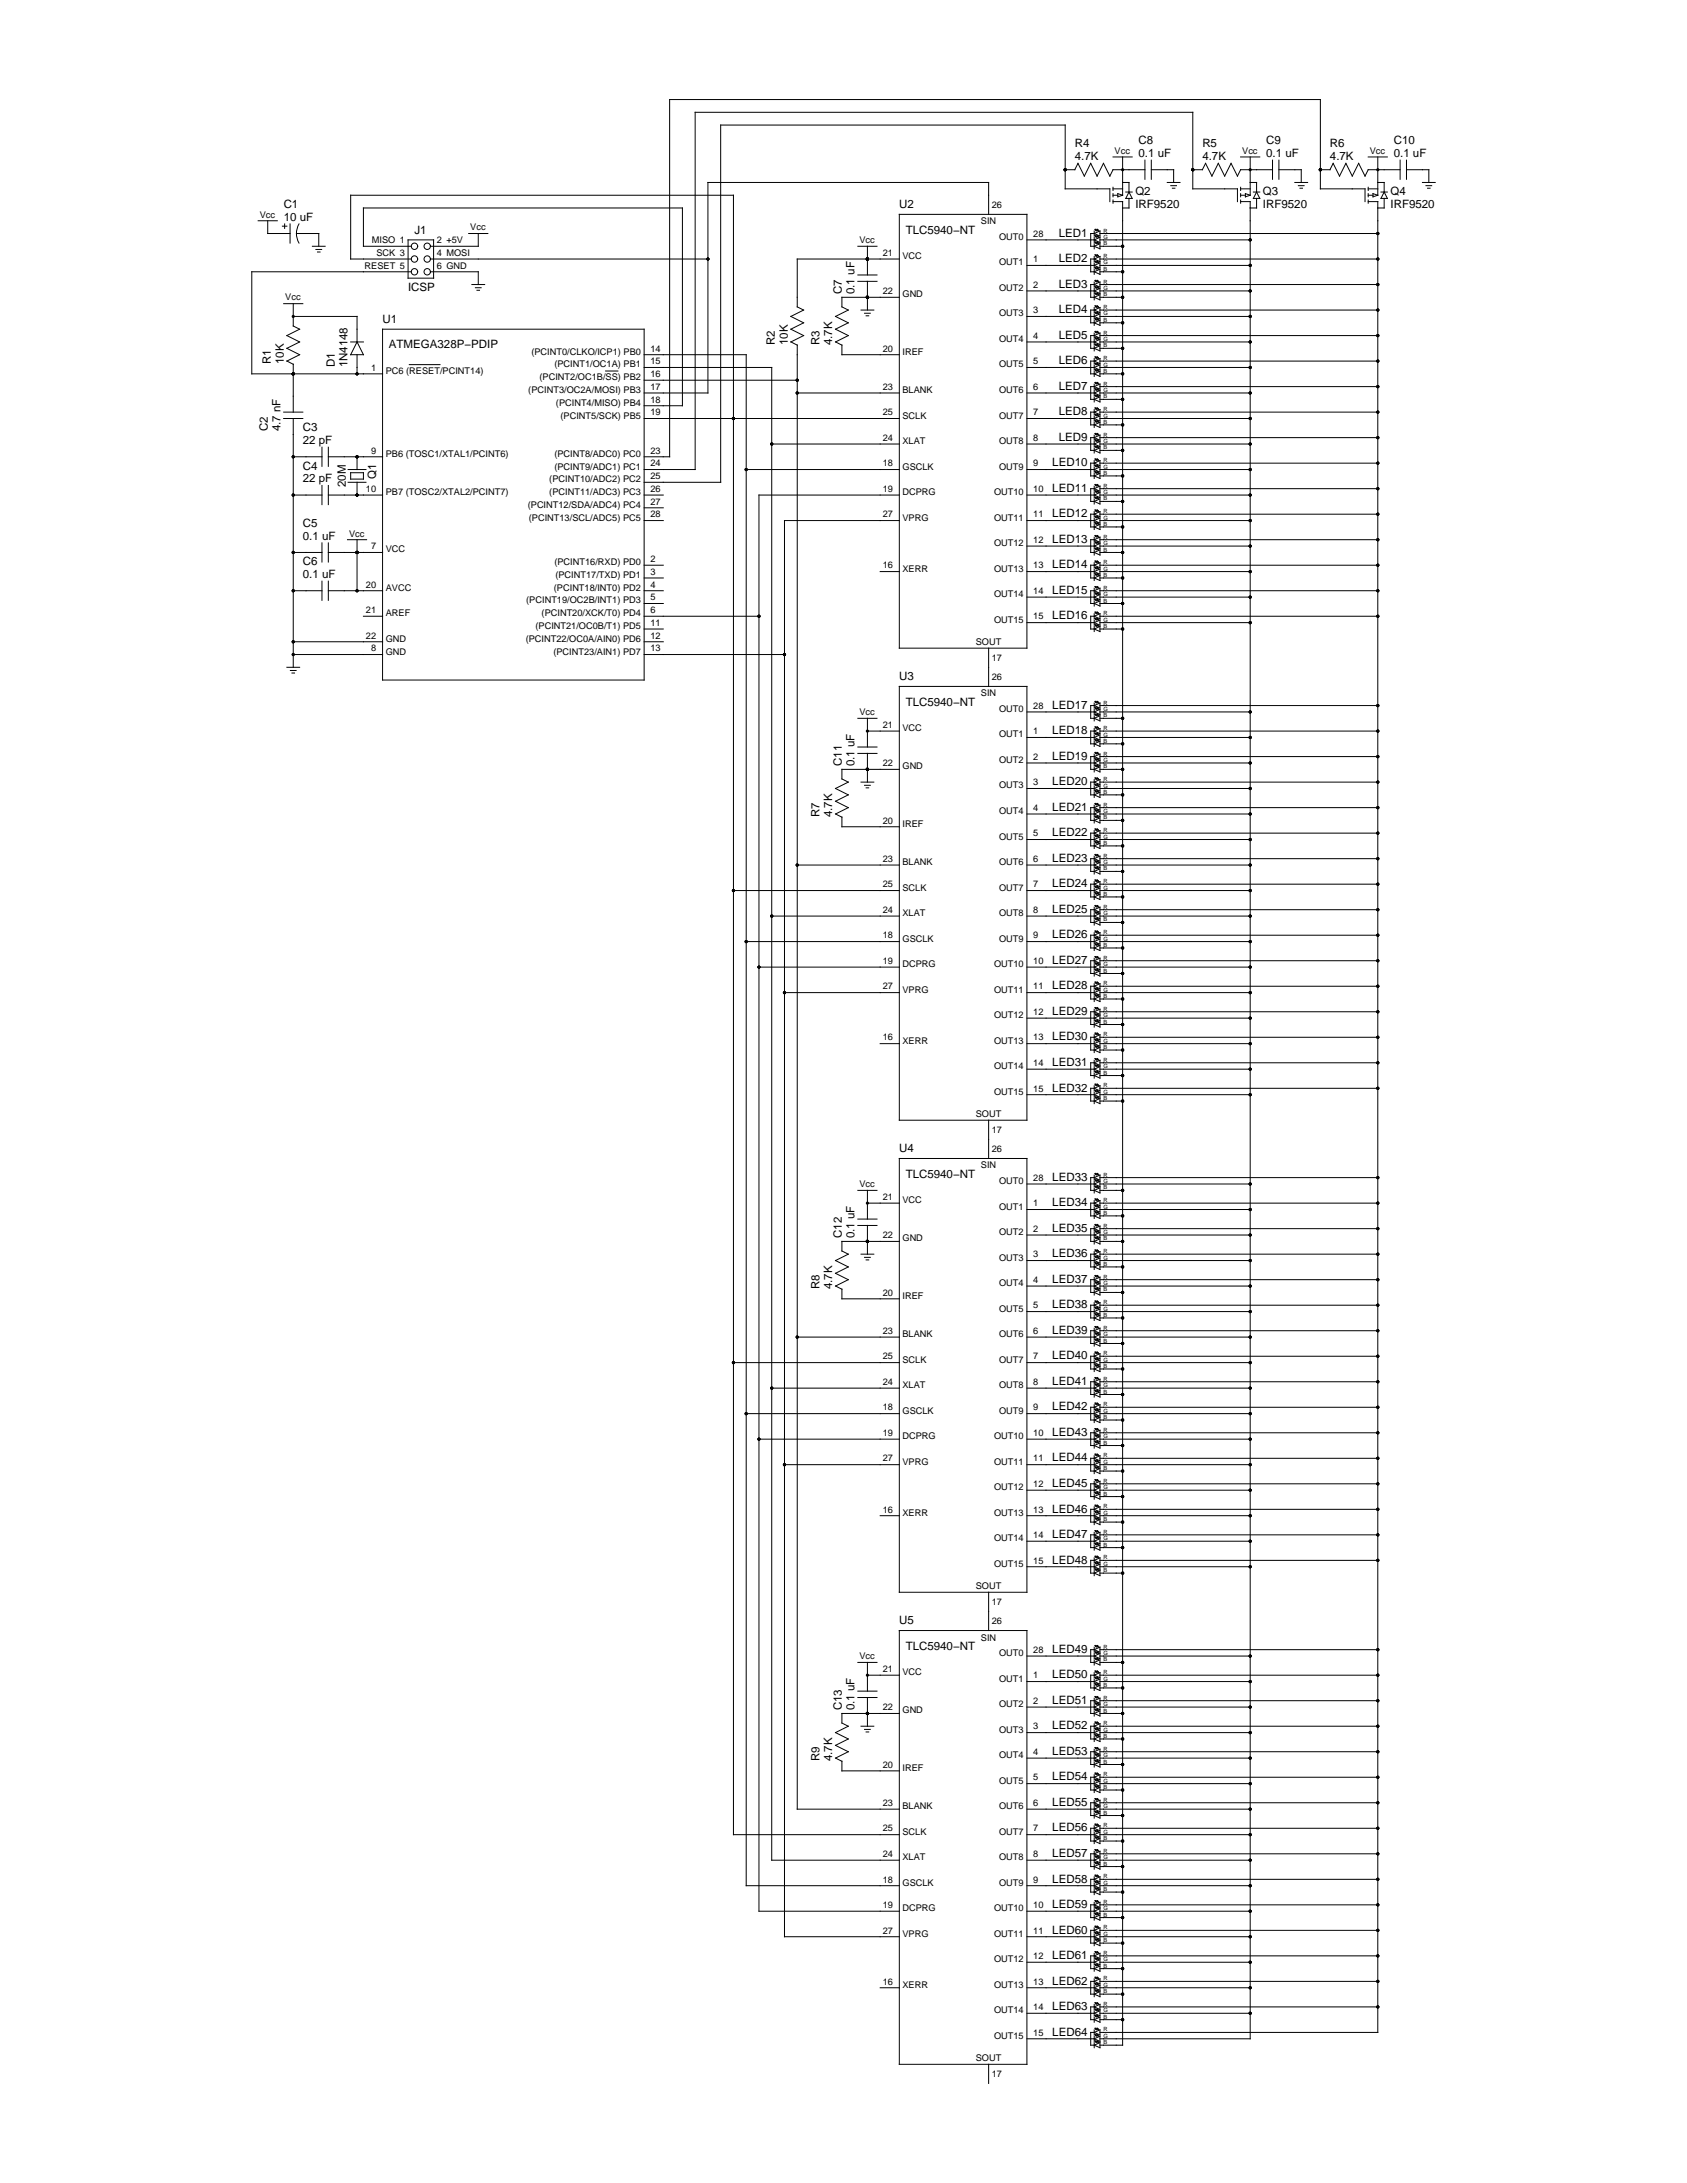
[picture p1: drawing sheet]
<svg xmlns="http://www.w3.org/2000/svg" width="216mm" height="279mm" viewBox="0 0 216 279" stroke-linecap="round" stroke-linejoin="round" font-family="sans-serif">
<defs><g id="words">
<g font-size="1.5">
<text x="137.5" y="18.9">R4</text>
<text x="137.5" y="20.5">4.7K</text>
<text x="145.7" y="18.5">C8</text>
<text x="145.7" y="20.1">0.1 uF</text>
<text x="153.9" y="18.9">R5</text>
<text x="153.9" y="20.5">4.7K</text>
<text x="162" y="18.5">C9</text>
<text x="162" y="20.1">0.1 uF</text>
<text x="170.2" y="18.9">R6</text>
<text x="170.2" y="20.5">4.7K</text>
<text x="178.4" y="18.5">C10</text>
<text x="178.4" y="20.1">0.1 uF</text>
<text x="36.3" y="26.6">C1</text>
<text x="36.3" y="28.3">10 uF</text>
<text x="53" y="29.9">J1</text>
<text x="115.1" y="26.6">U2</text>
<text x="115.9" y="29.9">TLC5940−NT</text>
<text x="145.3" y="26.6">IRF9520</text>
<text x="145.3" y="25">Q2</text>
<text x="161.6" y="26.6">IRF9520</text>
<text x="161.6" y="25">Q3</text>
<text x="178" y="26.6">IRF9520</text>
<text x="178" y="25">Q4</text>
<text x="135.5" y="30.3">LED1</text>
<text x="135.5" y="33.6">LED2</text>
<text x="49" y="41.3">U1</text>
<text x="52.2" y="37.2">ICSP</text>
<text x="107.7" y="37.6" transform="rotate(-90 107.7 37.6)">C7</text>
<text x="109.4" y="37.6" transform="rotate(-90 109.4 37.6)">0.1 uF</text>
<text x="135.5" y="36.8">LED3</text>
<text x="135.5" y="40.1">LED4</text>
<text x="34.7" y="46.6" transform="rotate(-90 34.7 46.6)">R1</text>
<text x="36.3" y="46.6" transform="rotate(-90 36.3 46.6)">10K</text>
<text x="42.8" y="47" transform="rotate(-90 42.8 47)">D1</text>
<text x="44.5" y="47" transform="rotate(-90 44.5 47)">1N4148</text>
<text x="49.8" y="44.6">ATMEGA328P−PDIP</text>
<text x="99.2" y="44.2" transform="rotate(-90 99.2 44.2)">R2</text>
<text x="100.8" y="44.2" transform="rotate(-90 100.8 44.2)">10K</text>
<text x="104.9" y="44.2" transform="rotate(-90 104.9 44.2)">R3</text>
<text x="106.5" y="44.2" transform="rotate(-90 106.5 44.2)">4.7K</text>
<text x="135.5" y="43.4">LED5</text>
<text x="135.5" y="46.6">LED6</text>
<text x="135.5" y="49.9">LED7</text>
<text x="135.5" y="53.2">LED8</text>
<text x="34.3" y="55.2" transform="rotate(-90 34.3 55.2)">C2</text>
<text x="35.9" y="55.2" transform="rotate(-90 35.9 55.2)">4.7 nF</text>
<text x="38.8" y="55.2">C3</text>
<text x="38.8" y="56.8">22 pF</text>
<text x="134.7" y="59.7">LED10</text>
<text x="135.5" y="56.4">LED9</text>
<text x="38.8" y="60.1">C4</text>
<text x="38.8" y="61.7">22 pF</text>
<text x="44.3" y="62.3" transform="rotate(-90 44.3 62.3)">20M</text>
<text x="48.1" y="61.3" transform="rotate(-90 48.1 61.3)">Q1</text>
<text x="134.7" y="63">LED11</text>
<text x="38.8" y="67.4">C5</text>
<text x="38.8" y="69.1">0.1 uF</text>
<text x="134.7" y="66.2">LED12</text>
<text x="134.7" y="69.5">LED13</text>
<text x="38.8" y="72.3">C6</text>
<text x="38.8" y="74">0.1 uF</text>
<text x="134.7" y="72.8">LED14</text>
<text x="134.7" y="76">LED15</text>
<text x="134.7" y="79.3">LED16</text>
<text x="115.1" y="87">U3</text>
<text x="115.9" y="90.3">TLC5940−NT</text>
<text x="134.7" y="90.7">LED17</text>
<text x="134.7" y="94">LED18</text>
<text x="107.7" y="98.1" transform="rotate(-90 107.7 98.1)">C11</text>
<text x="109.4" y="98.1" transform="rotate(-90 109.4 98.1)">0.1 uF</text>
<text x="134.7" y="97.2">LED19</text>
<text x="134.7" y="100.5">LED20</text>
<text x="104.9" y="104.6" transform="rotate(-90 104.9 104.6)">R7</text>
<text x="106.5" y="104.6" transform="rotate(-90 106.5 104.6)">4.7K</text>
<text x="134.7" y="103.8">LED21</text>
<text x="134.7" y="107">LED22</text>
<text x="134.7" y="110.3">LED23</text>
<text x="134.7" y="113.6">LED24</text>
<text x="134.7" y="116.8">LED25</text>
<text x="134.7" y="120.1">LED26</text>
<text x="134.7" y="123.4">LED27</text>
<text x="134.7" y="126.6">LED28</text>
<text x="134.7" y="129.9">LED29</text>
<text x="134.7" y="133.2">LED30</text>
<text x="134.7" y="136.4">LED31</text>
<text x="134.7" y="139.7">LED32</text>
<text x="115.1" y="147.5">U4</text>
<text x="115.9" y="150.7">TLC5940−NT</text>
<text x="134.7" y="151.1">LED33</text>
<text x="134.7" y="154.4">LED34</text>
<text x="107.7" y="158.5" transform="rotate(-90 107.7 158.5)">C12</text>
<text x="109.4" y="158.5" transform="rotate(-90 109.4 158.5)">0.1 uF</text>
<text x="134.7" y="157.7">LED35</text>
<text x="134.7" y="160.9">LED36</text>
<text x="104.9" y="165" transform="rotate(-90 104.9 165)">R8</text>
<text x="106.5" y="165" transform="rotate(-90 106.5 165)">4.7K</text>
<text x="134.7" y="164.2">LED37</text>
<text x="134.7" y="167.5">LED38</text>
<text x="134.7" y="170.7">LED39</text>
<text x="134.7" y="174">LED40</text>
<text x="134.7" y="177.3">LED41</text>
<text x="134.7" y="180.5">LED42</text>
<text x="134.7" y="183.8">LED43</text>
<text x="134.7" y="187.1">LED44</text>
<text x="134.7" y="190.3">LED45</text>
<text x="134.7" y="193.6">LED46</text>
<text x="134.7" y="196.9">LED47</text>
<text x="134.7" y="200.1">LED48</text>
<text x="115.1" y="207.9">U5</text>
<text x="115.9" y="211.1">TLC5940−NT</text>
<text x="134.7" y="211.5">LED49</text>
<text x="134.7" y="214.8">LED50</text>
<text x="107.7" y="218.9" transform="rotate(-90 107.7 218.9)">C13</text>
<text x="109.4" y="218.9" transform="rotate(-90 109.4 218.9)">0.1 uF</text>
<text x="134.7" y="218.1">LED51</text>
<text x="134.7" y="221.3">LED52</text>
<text x="104.9" y="225.4" transform="rotate(-90 104.9 225.4)">R9</text>
<text x="106.5" y="225.4" transform="rotate(-90 106.5 225.4)">4.7K</text>
<text x="134.7" y="224.6">LED53</text>
<text x="134.7" y="227.9">LED54</text>
<text x="134.7" y="231.1">LED55</text>
<text x="134.7" y="234.4">LED56</text>
<text x="134.7" y="237.7">LED57</text>
<text x="134.7" y="240.9">LED58</text>
<text x="134.7" y="244.2">LED59</text>
<text x="134.7" y="247.5">LED60</text>
<text x="134.7" y="250.7">LED61</text>
<text x="134.7" y="254">LED62</text>
<text x="134.7" y="257.3">LED63</text>
<text x="134.7" y="260.5">LED64</text>
</g>
<g font-size="1.2">
<text x="142.6" y="19.7">Vcc</text>
<text x="159" y="19.7">Vcc</text>
<text x="175.3" y="19.7">Vcc</text>
<text x="33.2" y="27.8">Vcc</text>
<text x="60.2" y="29.5">Vcc</text>
<text x="125.5" y="28.7">SIN</text>
<text x="126.9" y="26.6">26</text>
<text x="46.7" y="34.4">RESET 5</text>
<text x="47.6" y="31.1">MISO 1</text>
<text x="48.2" y="32.7">SCK 3</text>
<text x="55.9" y="31.1">2 +5V</text>
<text x="55.9" y="32.7">4 MOSI</text>
<text x="55.9" y="34.4">6 GND</text>
<text x="110" y="31.1">Vcc</text>
<text x="113" y="32.7">21</text>
<text x="115.5" y="33.2">VCC</text>
<text x="127.9" y="30.7">OUT0</text>
<text x="127.9" y="34">OUT1</text>
<text x="132.2" y="30.3">28</text>
<text x="132.2" y="33.6">1</text>
<text x="36.5" y="38.5">Vcc</text>
<text x="113" y="37.6">22</text>
<text x="115.5" y="38.1">GND</text>
<text x="127.9" y="37.2">OUT2</text>
<text x="127.9" y="40.5">OUT3</text>
<text x="132.2" y="36.8">2</text>
<text x="132.2" y="40.1">3</text>
<text x="47.5" y="47.4">1</text>
<text x="49.4" y="47.8">PC6 (RESET/PCINT14)</text>
<text x="68" y="45.4">(PCINT0/CLKO/ICP1) PB0</text>
<text x="71" y="47">(PCINT1/OC1A) PB1</text>
<text x="83.3" y="45">14</text>
<text x="83.3" y="46.6">15</text>
<text x="113" y="45">20</text>
<text x="115.5" y="45.4">IREF</text>
<text x="127.9" y="43.8">OUT4</text>
<text x="127.9" y="47">OUT5</text>
<text x="132.2" y="43.4">4</text>
<text x="132.2" y="46.6">5</text>
<text x="67.6" y="50.3">(PCINT3/OC2A/MOSI) PB3</text>
<text x="69.1" y="48.7">(PCINT2/OC1B/SS) PB2</text>
<text x="71.1" y="51.9">(PCINT4/MISO) PB4</text>
<text x="71.7" y="53.6">(PCINT5/SCK) PB5</text>
<text x="83.3" y="48.3">16</text>
<text x="83.3" y="49.9">17</text>
<text x="83.3" y="51.5">18</text>
<text x="83.3" y="53.2">19</text>
<text x="113" y="49.9">23</text>
<text x="113" y="53.2">25</text>
<text x="115.5" y="50.3">BLANK</text>
<text x="115.5" y="53.6">SCLK</text>
<text x="127.9" y="50.3">OUT6</text>
<text x="127.9" y="53.6">OUT7</text>
<text x="132.2" y="49.9">6</text>
<text x="132.2" y="53.2">7</text>
<text x="47.5" y="58.1">9</text>
<text x="49.4" y="58.5">PB6 (TOSC1/XTAL1/PCINT6)</text>
<text x="71" y="58.5">(PCINT8/ADC0) PC0</text>
<text x="83.3" y="58.1">23</text>
<text x="83.3" y="59.7">24</text>
<text x="113" y="59.7">18</text>
<text x="113" y="56.4">24</text>
<text x="115.5" y="56.8">XLAT</text>
<text x="127.9" y="56.8">OUT8</text>
<text x="132.2" y="56.4">8</text>
<text x="132.2" y="59.7">9</text>
<text x="46.8" y="63">10</text>
<text x="49.4" y="63.4">PB7 (TOSC2/XTAL2/PCINT7)</text>
<text x="67.5" y="65">(PCINT12/SDA/ADC4) PC4</text>
<text x="70.3" y="61.7">(PCINT10/ADC2) PC2</text>
<text x="70.3" y="63.4">(PCINT11/ADC3) PC3</text>
<text x="71" y="60.1">(PCINT9/ADC1) PC1</text>
<text x="83.3" y="61.3">25</text>
<text x="83.3" y="63">26</text>
<text x="83.3" y="64.6">27</text>
<text x="113" y="63">19</text>
<text x="115.5" y="63.4">DCPRG</text>
<text x="115.5" y="60.1">GSCLK</text>
<text x="127.2" y="63.4">OUT10</text>
<text x="127.9" y="60.1">OUT9</text>
<text x="132.2" y="63">10</text>
<text x="44.7" y="68.7">Vcc</text>
<text x="47.5" y="70.3">7</text>
<text x="49.4" y="70.7">VCC</text>
<text x="67.7" y="66.6">(PCINT13/SCL/ADC5) PC5</text>
<text x="83.3" y="66.2">28</text>
<text x="83.3" y="71.9">2</text>
<text x="113" y="66.2">27</text>
<text x="115.5" y="66.6">VPRG</text>
<text x="127.2" y="66.6">OUT11</text>
<text x="127.2" y="69.9">OUT12</text>
<text x="132.2" y="66.2">11</text>
<text x="132.2" y="69.5">12</text>
<text x="46.8" y="75.2">20</text>
<text x="49.4" y="75.6">AVCC</text>
<text x="67.3" y="77.2">(PCINT19/OC2B/INT1) PD3</text>
<text x="70.9" y="75.6">(PCINT18/INT0) PD2</text>
<text x="71" y="72.3">(PCINT16/RXD) PD0</text>
<text x="71.1" y="74">(PCINT17/TXD) PD1</text>
<text x="83.3" y="73.6">3</text>
<text x="83.3" y="75.2">4</text>
<text x="83.3" y="76.8">5</text>
<text x="113" y="72.8">16</text>
<text x="115.5" y="73.2">XERR</text>
<text x="127.2" y="73.2">OUT13</text>
<text x="127.2" y="76.4">OUT14</text>
<text x="132.2" y="72.8">13</text>
<text x="132.2" y="76">14</text>
<text x="46.8" y="78.5">21</text>
<text x="46.8" y="81.7">22</text>
<text x="47.5" y="83.4">8</text>
<text x="49.4" y="83.8">GND</text>
<text x="49.4" y="78.9">AREF</text>
<text x="49.4" y="82.1">GND</text>
<text x="67.3" y="82.1">(PCINT22/OC0A/AIN0) PD6</text>
<text x="68.5" y="80.5">(PCINT21/OC0B/T1) PD5</text>
<text x="69.3" y="78.9">(PCINT20/XCK/T0) PD4</text>
<text x="70.8" y="83.8">(PCINT23/AIN1) PD7</text>
<text x="83.3" y="78.5">6</text>
<text x="83.3" y="80.1">11</text>
<text x="83.3" y="81.7">12</text>
<text x="83.3" y="83.4">13</text>
<text x="124.9" y="82.5">SOUT</text>
<text x="127.2" y="79.7">OUT15</text>
<text x="132.2" y="79.3">15</text>
<text x="125.5" y="89.1">SIN</text>
<text x="126.9" y="84.6">17</text>
<text x="126.9" y="87">26</text>
<text x="110" y="91.5">Vcc</text>
<text x="113" y="93.2">21</text>
<text x="115.5" y="93.6">VCC</text>
<text x="127.9" y="91.1">OUT0</text>
<text x="127.9" y="94.4">OUT1</text>
<text x="132.2" y="90.7">28</text>
<text x="132.2" y="94">1</text>
<text x="113" y="98.1">22</text>
<text x="115.5" y="98.5">GND</text>
<text x="127.9" y="97.7">OUT2</text>
<text x="127.9" y="100.9">OUT3</text>
<text x="132.2" y="97.2">2</text>
<text x="132.2" y="100.5">3</text>
<text x="113" y="105.4">20</text>
<text x="115.5" y="105.8">IREF</text>
<text x="127.9" y="104.2">OUT4</text>
<text x="127.9" y="107.4">OUT5</text>
<text x="132.2" y="103.8">4</text>
<text x="132.2" y="107">5</text>
<text x="113" y="110.3">23</text>
<text x="113" y="113.6">25</text>
<text x="115.5" y="110.7">BLANK</text>
<text x="115.5" y="114">SCLK</text>
<text x="127.9" y="110.7">OUT6</text>
<text x="127.9" y="114">OUT7</text>
<text x="132.2" y="110.3">6</text>
<text x="132.2" y="113.6">7</text>
<text x="113" y="116.8">24</text>
<text x="115.5" y="117.2">XLAT</text>
<text x="127.9" y="117.2">OUT8</text>
<text x="132.2" y="116.8">8</text>
<text x="113" y="123.4">19</text>
<text x="113" y="120.1">18</text>
<text x="115.5" y="123.8">DCPRG</text>
<text x="115.5" y="120.5">GSCLK</text>
<text x="127.2" y="123.8">OUT10</text>
<text x="127.9" y="120.5">OUT9</text>
<text x="132.2" y="120.1">9</text>
<text x="132.2" y="123.4">10</text>
<text x="113" y="126.6">27</text>
<text x="115.5" y="127">VPRG</text>
<text x="127.2" y="127">OUT11</text>
<text x="127.2" y="130.3">OUT12</text>
<text x="132.2" y="126.6">11</text>
<text x="132.2" y="129.9">12</text>
<text x="113" y="133.2">16</text>
<text x="115.5" y="133.6">XERR</text>
<text x="127.2" y="133.6">OUT13</text>
<text x="127.2" y="136.8">OUT14</text>
<text x="132.2" y="133.2">13</text>
<text x="132.2" y="136.4">14</text>
<text x="124.9" y="143">SOUT</text>
<text x="127.2" y="140.1">OUT15</text>
<text x="132.2" y="139.7">15</text>
<text x="125.5" y="149.5">SIN</text>
<text x="126.9" y="145">17</text>
<text x="126.9" y="147.5">26</text>
<text x="110" y="151.9">Vcc</text>
<text x="113" y="153.6">21</text>
<text x="115.5" y="154">VCC</text>
<text x="127.9" y="151.5">OUT0</text>
<text x="127.9" y="154.8">OUT1</text>
<text x="132.2" y="151.1">28</text>
<text x="132.2" y="154.4">1</text>
<text x="113" y="158.5">22</text>
<text x="115.5" y="158.9">GND</text>
<text x="127.9" y="158.1">OUT2</text>
<text x="127.9" y="161.3">OUT3</text>
<text x="132.2" y="157.7">2</text>
<text x="132.2" y="160.9">3</text>
<text x="113" y="165.8">20</text>
<text x="115.5" y="166.2">IREF</text>
<text x="127.9" y="164.6">OUT4</text>
<text x="127.9" y="167.9">OUT5</text>
<text x="132.2" y="164.2">4</text>
<text x="132.2" y="167.5">5</text>
<text x="113" y="170.7">23</text>
<text x="113" y="174">25</text>
<text x="115.5" y="171.1">BLANK</text>
<text x="127.9" y="171.1">OUT6</text>
<text x="132.2" y="170.7">6</text>
<text x="132.2" y="174">7</text>
<text x="113" y="177.3">24</text>
<text x="115.5" y="174.4">SCLK</text>
<text x="115.5" y="177.7">XLAT</text>
<text x="127.9" y="174.4">OUT7</text>
<text x="127.9" y="177.7">OUT8</text>
<text x="132.2" y="177.3">8</text>
<text x="113" y="183.8">19</text>
<text x="113" y="180.5">18</text>
<text x="115.5" y="184.2">DCPRG</text>
<text x="115.5" y="180.9">GSCLK</text>
<text x="127.2" y="184.2">OUT10</text>
<text x="127.9" y="180.9">OUT9</text>
<text x="132.2" y="180.5">9</text>
<text x="132.2" y="183.8">10</text>
<text x="113" y="187.1">27</text>
<text x="115.5" y="187.5">VPRG</text>
<text x="127.2" y="187.5">OUT11</text>
<text x="127.2" y="190.7">OUT12</text>
<text x="132.2" y="187.1">11</text>
<text x="132.2" y="190.3">12</text>
<text x="113" y="193.6">16</text>
<text x="115.5" y="194">XERR</text>
<text x="127.2" y="194">OUT13</text>
<text x="127.2" y="197.3">OUT14</text>
<text x="132.2" y="193.6">13</text>
<text x="132.2" y="196.9">14</text>
<text x="124.9" y="203.4">SOUT</text>
<text x="127.2" y="200.5">OUT15</text>
<text x="132.2" y="200.1">15</text>
<text x="125.5" y="210">SIN</text>
<text x="126.9" y="205.4">17</text>
<text x="126.9" y="207.9">26</text>
<text x="110" y="212.4">Vcc</text>
<text x="113" y="214">21</text>
<text x="115.5" y="214.4">VCC</text>
<text x="127.9" y="212">OUT0</text>
<text x="127.9" y="215.2">OUT1</text>
<text x="132.2" y="211.5">28</text>
<text x="132.2" y="214.8">1</text>
<text x="113" y="218.9">22</text>
<text x="115.5" y="219.3">GND</text>
<text x="127.9" y="218.5">OUT2</text>
<text x="127.9" y="221.8">OUT3</text>
<text x="132.2" y="218.1">2</text>
<text x="132.2" y="221.3">3</text>
<text x="113" y="226.2">20</text>
<text x="115.5" y="226.7">IREF</text>
<text x="127.9" y="225">OUT4</text>
<text x="132.2" y="224.6">4</text>
<text x="132.2" y="227.9">5</text>
<text x="113" y="231.1">23</text>
<text x="115.5" y="231.6">BLANK</text>
<text x="127.9" y="228.3">OUT5</text>
<text x="127.9" y="231.6">OUT6</text>
<text x="132.2" y="231.1">6</text>
<text x="113" y="234.4">25</text>
<text x="113" y="237.7">24</text>
<text x="115.5" y="234.8">SCLK</text>
<text x="115.5" y="238.1">XLAT</text>
<text x="127.9" y="234.8">OUT7</text>
<text x="127.9" y="238.1">OUT8</text>
<text x="132.2" y="234.4">7</text>
<text x="132.2" y="237.7">8</text>
<text x="113" y="244.2">19</text>
<text x="113" y="240.9">18</text>
<text x="115.5" y="244.6">DCPRG</text>
<text x="115.5" y="241.3">GSCLK</text>
<text x="127.2" y="244.6">OUT10</text>
<text x="127.9" y="241.3">OUT9</text>
<text x="132.2" y="240.9">9</text>
<text x="132.2" y="244.2">10</text>
<text x="113" y="247.5">27</text>
<text x="115.5" y="247.9">VPRG</text>
<text x="127.2" y="247.9">OUT11</text>
<text x="127.2" y="251.1">OUT12</text>
<text x="132.2" y="247.5">11</text>
<text x="132.2" y="250.7">12</text>
<text x="113" y="254">16</text>
<text x="115.5" y="254.4">XERR</text>
<text x="127.2" y="254.4">OUT13</text>
<text x="127.2" y="257.7">OUT14</text>
<text x="132.2" y="254">13</text>
<text x="132.2" y="257.3">14</text>
<text x="124.9" y="263.8">SOUT</text>
<text x="127.2" y="260.9">OUT15</text>
<text x="132.2" y="260.5">15</text>
<text x="126.9" y="265.8">17</text>
</g>
<g font-size=".7">
<text x="141.2" y="29.8">R</text>
<text x="141.2" y="30.6">G</text>
<text x="141.2" y="31.4">B</text>
<text x="141.2" y="33">R</text>
<text x="141.2" y="33.8">G</text>
<text x="141.2" y="34.7">B</text>
<text x="141.2" y="36.3">R</text>
<text x="141.2" y="37.1">G</text>
<text x="141.2" y="37.9">B</text>
<text x="141.2" y="39.6">R</text>
<text x="141.2" y="40.4">G</text>
<text x="141.2" y="41.2">B</text>
<text x="141.2" y="42.8">R</text>
<text x="141.2" y="43.6">G</text>
<text x="141.2" y="44.5">B</text>
<text x="141.2" y="46.1">R</text>
<text x="141.2" y="46.9">G</text>
<text x="141.2" y="47.7">B</text>
<text x="141.2" y="49.4">R</text>
<text x="141.2" y="50.2">G</text>
<text x="141.2" y="51">B</text>
<text x="141.2" y="52.6">R</text>
<text x="141.2" y="53.4">G</text>
<text x="141.2" y="54.3">B</text>
<text x="141.2" y="55.9">R</text>
<text x="141.2" y="56.7">G</text>
<text x="141.2" y="57.5">B</text>
<text x="141.2" y="59.2">R</text>
<text x="141.2" y="60">G</text>
<text x="141.2" y="60.8">B</text>
<text x="141.2" y="62.4">R</text>
<text x="141.2" y="63.2">G</text>
<text x="141.2" y="64.1">B</text>
<text x="141.2" y="65.7">R</text>
<text x="141.2" y="66.5">G</text>
<text x="141.2" y="67.3">B</text>
<text x="141.2" y="69">R</text>
<text x="141.2" y="69.8">G</text>
<text x="141.2" y="70.6">B</text>
<text x="141.2" y="72.2">R</text>
<text x="141.2" y="73">G</text>
<text x="141.2" y="73.9">B</text>
<text x="141.2" y="75.5">R</text>
<text x="141.2" y="76.3">G</text>
<text x="141.2" y="77.1">B</text>
<text x="141.2" y="78.8">R</text>
<text x="141.2" y="79.6">G</text>
<text x="141.2" y="80.4">B</text>
<text x="141.2" y="90.2">R</text>
<text x="141.2" y="91">G</text>
<text x="141.2" y="91.8">B</text>
<text x="141.2" y="93.4">R</text>
<text x="141.2" y="94.3">G</text>
<text x="141.2" y="95.1">B</text>
<text x="141.2" y="96.7">R</text>
<text x="141.2" y="97.5">G</text>
<text x="141.2" y="98.3">B</text>
<text x="141.2" y="100">R</text>
<text x="141.2" y="100.8">G</text>
<text x="141.2" y="101.6">B</text>
<text x="141.2" y="103.2">R</text>
<text x="141.2" y="104.1">G</text>
<text x="141.2" y="104.9">B</text>
<text x="141.2" y="106.5">R</text>
<text x="141.2" y="107.3">G</text>
<text x="141.2" y="108.1">B</text>
<text x="141.2" y="109.8">R</text>
<text x="141.2" y="110.6">G</text>
<text x="141.2" y="111.4">B</text>
<text x="141.2" y="113">R</text>
<text x="141.2" y="113.9">G</text>
<text x="141.2" y="114.7">B</text>
<text x="141.2" y="116.3">R</text>
<text x="141.2" y="117.1">G</text>
<text x="141.2" y="117.9">B</text>
<text x="141.2" y="119.6">R</text>
<text x="141.2" y="120.4">G</text>
<text x="141.2" y="121.2">B</text>
<text x="141.2" y="122.8">R</text>
<text x="141.2" y="123.7">G</text>
<text x="141.2" y="124.5">B</text>
<text x="141.2" y="126.1">R</text>
<text x="141.2" y="126.9">G</text>
<text x="141.2" y="127.7">B</text>
<text x="141.2" y="129.4">R</text>
<text x="141.2" y="130.2">G</text>
<text x="141.2" y="131">B</text>
<text x="141.2" y="132.6">R</text>
<text x="141.2" y="133.5">G</text>
<text x="141.2" y="134.3">B</text>
<text x="141.2" y="135.9">R</text>
<text x="141.2" y="136.7">G</text>
<text x="141.2" y="137.5">B</text>
<text x="141.2" y="139.2">R</text>
<text x="141.2" y="140">G</text>
<text x="141.2" y="140.8">B</text>
<text x="141.2" y="150.6">R</text>
<text x="141.2" y="151.4">G</text>
<text x="141.2" y="152.2">B</text>
<text x="141.2" y="153.9">R</text>
<text x="141.2" y="154.7">G</text>
<text x="141.2" y="155.5">B</text>
<text x="141.2" y="157.1">R</text>
<text x="141.2" y="157.9">G</text>
<text x="141.2" y="158.8">B</text>
<text x="141.2" y="160.4">R</text>
<text x="141.2" y="161.2">G</text>
<text x="141.2" y="162">B</text>
<text x="141.2" y="163.7">R</text>
<text x="141.2" y="164.5">G</text>
<text x="141.2" y="165.3">B</text>
<text x="141.2" y="166.9">R</text>
<text x="141.2" y="167.7">G</text>
<text x="141.2" y="168.6">B</text>
<text x="141.2" y="170.2">R</text>
<text x="141.2" y="171">G</text>
<text x="141.2" y="171.8">B</text>
<text x="141.2" y="173.5">R</text>
<text x="141.2" y="174.3">G</text>
<text x="141.2" y="175.1">B</text>
<text x="141.2" y="176.7">R</text>
<text x="141.2" y="177.5">G</text>
<text x="141.2" y="178.4">B</text>
<text x="141.2" y="180">R</text>
<text x="141.2" y="180.8">G</text>
<text x="141.2" y="181.6">B</text>
<text x="141.2" y="183.3">R</text>
<text x="141.2" y="184.1">G</text>
<text x="141.2" y="184.9">B</text>
<text x="141.2" y="186.5">R</text>
<text x="141.2" y="187.3">G</text>
<text x="141.2" y="188.2">B</text>
<text x="141.2" y="189.8">R</text>
<text x="141.2" y="190.6">G</text>
<text x="141.2" y="191.4">B</text>
<text x="141.2" y="193.1">R</text>
<text x="141.2" y="193.9">G</text>
<text x="141.2" y="194.7">B</text>
<text x="141.2" y="196.3">R</text>
<text x="141.2" y="197.1">G</text>
<text x="141.2" y="198">B</text>
<text x="141.2" y="199.6">R</text>
<text x="141.2" y="200.4">G</text>
<text x="141.2" y="201.2">B</text>
<text x="141.2" y="211">R</text>
<text x="141.2" y="211.8">G</text>
<text x="141.2" y="212.7">B</text>
<text x="141.2" y="214.3">R</text>
<text x="141.2" y="215.1">G</text>
<text x="141.2" y="215.9">B</text>
<text x="141.2" y="217.5">R</text>
<text x="141.2" y="218.4">G</text>
<text x="141.2" y="219.2">B</text>
<text x="141.2" y="220.8">R</text>
<text x="141.2" y="221.6">G</text>
<text x="141.2" y="222.4">B</text>
<text x="141.2" y="224.1">R</text>
<text x="141.2" y="224.9">G</text>
<text x="141.2" y="225.7">B</text>
<text x="141.2" y="227.3">R</text>
<text x="141.2" y="228.2">G</text>
<text x="141.2" y="229">B</text>
<text x="141.2" y="230.6">R</text>
<text x="141.2" y="231.4">G</text>
<text x="141.2" y="232.2">B</text>
<text x="141.2" y="233.9">R</text>
<text x="141.2" y="234.7">G</text>
<text x="141.2" y="235.5">B</text>
<text x="141.2" y="237.1">R</text>
<text x="141.2" y="238">G</text>
<text x="141.2" y="238.8">B</text>
<text x="141.2" y="240.4">R</text>
<text x="141.2" y="241.2">G</text>
<text x="141.2" y="242">B</text>
<text x="141.2" y="243.7">R</text>
<text x="141.2" y="244.5">G</text>
<text x="141.2" y="245.3">B</text>
<text x="141.2" y="246.9">R</text>
<text x="141.2" y="247.8">G</text>
<text x="141.2" y="248.6">B</text>
<text x="141.2" y="250.2">R</text>
<text x="141.2" y="251">G</text>
<text x="141.2" y="251.8">B</text>
<text x="141.2" y="253.5">R</text>
<text x="141.2" y="254.3">G</text>
<text x="141.2" y="255.1">B</text>
<text x="141.2" y="256.7">R</text>
<text x="141.2" y="257.6">G</text>
<text x="141.2" y="258.4">B</text>
<text x="141.2" y="260">R</text>
<text x="141.2" y="260.8">G</text>
<text x="141.2" y="261.6">B</text>
</g>
</g></defs>
<g fill="none" stroke="#000" stroke-width=".13">
<path d="M33 28.3h2.5M34.3 28.3v1.6h2.8M36.1 28.9h.6M36.3 38.9h2.5M36.4 28.7v.5M37.1 28.7v2.4M37.5 38.9v2.8l.8 .4-1.6 .8 1.6 .9-1.6 .8 1.6 .8-1.6 .8 .8 .4v6.1M37.9 29.9h2.9v1.6M38.3 28.7a2.45 2.45 0 0 0 0 2.4M40 31.5h1.6M40.4 31.9h.8M40.6 32.3h.4"/>
<path d="M52.2 30.7h3.3v4.9h-3.3zM52.6 34.8h-20.4v13h16.8M52.6 31.5h-6.1v-4.9h40.8v25.3h-4.9M52.6 33.2h-7.7v-8.2h49v209.8h21.2M55.1 33.2h35.5M55.1 34.8h6.1v1.6M60 29.9h2.4M60.4 36.4h1.6M60.8 36.8h.8M61 37.2h.4M61.2 29.9v1.6h-6.1M109.8 31.5h2.4"/>
<path d="M109.8 36h2.4M109.8 35.2h2.4M110.2 39.7h1.6M111 31.5v3.7M111 36v3.7M115.1 38.1h-7.4v1.2l.9 .4-1.7 .8 1.7 .8-1.7 .8 1.7 .8-1.7 .9 .8 .4M115.1 33.2h-13.1v6.1l.8 .4-1.6 .8 1.6 .8-1.6 .8 1.6 .8-1.6 .9 .8 .4M115.1 27.4h16.3v55.6h-16.3zM126.5 27.4v-4h-35.9v26.9h-8.2M131.4 30.7h8.6M131.4 34h8.6M131.4 37.2h8.6"/>
<path d="M136.3 21.7h1.3M137.5 21.7l.5-.8 .8 1.6 .8-1.6 .8 1.6 .8-1.6 .8 1.6 .4-.8h4.1M140 29.9h-.4v1.6h.4M140 39.7h-.4v1.6h.4M140 36.4h-.4v1.7h.4M140 33.2h-.4v1.6h.4M140 29.9l.8-.3v.6zM140 30.7l.8-.3v.6zM140 31.5l.8-.3v.6zM140 33.2l.8-.4v.7zM140 34l.8-.4v.7zM140 34.8l.8-.3v.6z"/>
<path d="M140 36.4l.8-.3v.6zM140 37.2l.8-.3v.7zM140 38.1l.8-.4v.7zM140 39.7l.8-.3v.6zM140 29.6v.6M140 30.4v.6M140 31.2v.6M140 32.8v.7M140 33.6v.7M140 34.5v.6M140 36.1v.6M140 36.9v.7"/>
<path d="M140 37.7v.7M140 39.4v.6M140.2 29.4l.2 .2M140.2 29.4v.1M140.2 29.4h.1M140.2 30.2l.2 .2M140.2 30.2v.1M140.2 30.2l.1 .1M140.2 31l.2 .2M140.2 31v.2M140.2 31l.1 .1M140.2 32.6l.2 .2"/>
<path d="M140.2 32.6v.2M140.2 32.6l.1 .1M140.2 33.4l.2 .2M140.2 33.4v.2M140.2 33.4l.1 .1M140.2 34.3l.2 .2M140.2 34.3v.1M140.2 34.3h.1M140.2 35.9l.2 .2M140.2 35.9v.2M140.2 35.9l.1 .1M140.2 36.7l.2 .2"/>
<path d="M140.2 36.7v.2M140.2 36.7l.1 .1M140.2 37.5l.2 .2M140.2 37.5v.2M140.2 37.5l.1 .1M140.2 39.2l.2 .2M140.2 39.2v.1M140.2 39.2h.1M140.2 40l.2 .2M140.2 40v.1M140.2 40l.1 .1M140.4 29.4l.2 .2"/>
<path d="M140.4 29.4l.1 .1M140.4 29.4h.2M140.4 30.2l.2 .2M140.4 30.2l.1 .1M140.4 30.2l.2 .1M140.4 31l.2 .2M140.4 31l.1 .2M140.4 31l.2 .1M140.4 32.6l.2 .2M140.4 32.6l.1 .2M140.4 32.6l.2 .1M140.4 33.4l.2 .2"/>
<path d="M140.4 33.4l.1 .2M140.4 33.4l.2 .1M140.4 34.3l.2 .2M140.4 34.3l.1 .1M140.4 34.3h.2M140.4 35.9l.2 .2M140.4 35.9l.1 .2M140.4 35.9l.2 .1M140.4 36.7l.2 .2M140.4 36.7l.1 .2M140.4 36.7l.2 .1M140.4 37.5l.2 .2"/>
<path d="M140.4 37.5l.1 .2M140.4 37.5l.2 .1M140.4 39.2l.2 .2M140.4 39.2l.1 .1M140.4 39.2h.2M140.4 40l.2 .2M140.4 40l.1 .1M140.4 40l.2 .1M140.8 31.5h2.9M140.8 39.7h35.5M140.8 38.1h2.9M140.8 33.2h35.5"/>
<path d="M140.8 30.7h19.2M140.8 34h19.2M140.8 37.2h19.2M140.8 34.8h2.9M140.8 29.9h35.5M140.8 36.4h35.5M142 25.8v-1.6h-5.7v-8.2h-44.1v45.7h-9.8M142.4 25h.7M142.4 24.2h1.3M142.4 25.8h1.3v236h-2.9M142.4 24v.4M142.4 24.8v.4"/>
<path d="M142.4 25.6v.4M142.4 20.1h2.5M143.1 24.8l.6 .2-.6 .2zM143.7 23.4h.8v1.2M143.7 20.1v4.9M144.1 24.6h.8M144.5 25.4v1.2h-.8M144.5 24.6l.4 .8h-.8zM146.5 20.5v2.4M147.3 21.7h2.9v1.7M147.3 20.5v2.4M149.4 23.4h1.6"/>
<path d="M149.8 23.8h.8M150 24.1h.4M152.7 21.7h1.2M153.9 21.7l.4-.8 .8 1.6 .8-1.6 .8 1.6 .8-1.6 .9 1.6 .4-.8h4.1M158.4 25.8v-1.6h-5.7v-9.8h-63.7v45.7h-6.6M158.8 25h.6M158.8 24.2h1.2M158.8 25.8h1.2v235.1h-19.2M158.8 24v.4M158.8 24.8v.4M158.8 25.6v.4M158.8 20.1h2.4"/>
<path d="M159.4 24.8l.6 .2-.6 .2zM160 23.4h.8v1.2M160 20.1v4.9M160.4 24.6h.8M160.8 25.4v1.2h-.8M160.8 24.6l.4 .8h-.8zM162.9 20.5v2.4M163.7 21.7h2.8v1.7M163.7 20.5v2.4M165.7 23.4h1.6M166.2 23.8h.7M166.4 24.1h.3"/>
<path d="M169 21.7h1.2l.4-.8 .8 1.6 .8-1.6 .9 1.6 .8-1.6 .8 1.6 .4-.8h4.1M174.7 25.8v-1.6h-5.7v-11.5h-83.3v45.8h-3.3M175.1 25h.6M175.1 24.2h1.2M175.1 25.8h1.2v234.3h-35.5M175.1 24v.4M175.1 24.8v.4M175.1 25.6v.4M175.1 20.1h2.5M175.7 24.8l.6 .2-.6 .2zM176.3 23.4h.8v1.2M176.3 20.1v4.9"/>
<path d="M176.7 24.6h.9M177.1 25.4v1.2h-.8M177.1 24.6l.5 .8h-.9zM179.2 20.5v2.4M180 21.7h2.9v1.7M180 20.5v2.4M182 23.4h1.7M182.5 23.8h.7M182.7 24.1h.3M36.3 53.6h2.5M36.3 52.7h2.5M37.5 58.5h3.7"/>
<path d="M37.5 53.6v31.8M37.5 40.5h8.2v3.3M41.2 57.2v2.5M42 58.5h7M42 57.2v2.5M44.9 43.8h1.6M45.7 45.4v2.4M45.7 58.5v1.6M45.7 43.8l.8 1.6h-1.6zM49 42.1h33.4v44.9h-33.4zM52.4 46.7h3.9M77.5 47.5h1.6"/>
<path d="M82.4 45.4h13.1v195.9h19.6M82.4 47h16.4v191.1h16.3M82.4 53.6h32.7M82.4 48.7h19.6M98.8 56.8h16.3M102 44.2v187.4h13.1M102 50.3h13.1M107.7 44.2v1.2h7.4M110.6 40.1h.8M110.8 40.4h.4M131.4 40.5h8.6M131.4 50.3h8.6"/>
<path d="M131.4 47h8.6M131.4 56.8h8.6M131.4 53.6h8.6M131.4 43.8h8.6M140 46.2h-.4v1.6h.4M140 52.7h-.4v1.7h.4M140 42.9h-.4v1.7h.4M140 49.5h-.4v1.6h.4M140 56h-.4v1.6h.4M140 59.3h-.4v1.6h.4M140 40.5l.8-.3v.6zM140 41.3l.8-.3v.6z"/>
<path d="M140 42.9l.8-.3v.7zM140 43.8l.8-.4v.7zM140 44.6l.8-.3v.6zM140 46.2l.8-.3v.6zM140 47l.8-.3v.7zM140 47.8l.8-.3v.7zM140 49.5l.8-.3v.6zM140 50.3l.8-.3v.6zM140 51.1l.8-.3v.6zM140 52.7l.8-.3v.7zM140 53.6l.8-.4v.7zM140 54.4l.8-.3v.6z"/>
<path d="M140 56l.8-.3v.6zM140 56.8l.8-.3v.7zM140 57.6l.8-.3v.7zM140 59.3l.8-.3v.6zM140 40.2v.6M140 41v.6M140 42.6v.7M140 43.4v.7M140 44.3v.6M140 45.9v.6M140 46.7v.7M140 47.5v.7"/>
<path d="M140 49.2v.6M140 50v.6M140 50.8v.6M140 52.4v.7M140 53.2v.7M140 54.1v.6M140 55.7v.6M140 56.5v.7M140 57.3v.7M140 59v.6M140 59.8v.6M140.2 57.1l.1 .1"/>
<path d="M140.2 58.7l.1 .1M140.2 40.8l.2 .2M140.2 40.8v.1M140.2 40.8l.1 .1M140.2 42.4l.2 .2M140.2 42.4v.2M140.2 42.4l.1 .1M140.2 43.2l.2 .2M140.2 43.2v.2M140.2 43.2l.1 .1M140.2 44.1l.2 .2M140.2 44.1v.1"/>
<path d="M140.2 44.1h.1M140.2 45.7l.2 .2M140.2 45.7v.1M140.2 45.7l.1 .1M140.2 46.5l.2 .2M140.2 46.5v.2M140.2 46.5l.1 .1M140.2 47.3l.2 .2M140.2 47.3v.2M140.2 47.3l.1 .1M140.2 49l.2 .2M140.2 49v.1"/>
<path d="M140.2 49h.1M140.2 49.8l.2 .2M140.2 49.8v.1M140.2 49.8h.1M140.2 50.6l.2 .2M140.2 50.6v.1M140.2 50.6l.1 .1M140.2 52.2l.2 .2M140.2 52.2v.2M140.2 52.2l.1 .1M140.2 53l.2 .2M140.2 53v.2"/>
<path d="M140.2 53l.1 .1M140.2 53.8l.2 .3M140.2 53.8v.2M140.2 53.8l.1 .1M140.2 55.5l.2 .2M140.2 55.5v.1M140.2 55.5l.1 .1M140.2 56.3l.2 .2M140.2 56.3v.2M140.2 56.3l.1 .1M140.2 57.1l.2 .2M140.2 57.1v.2"/>
<path d="M140.2 58.7l.2 .3M140.2 58.7v.2M140.2 59.6l.2 .2M140.2 59.6v.1M140.2 59.6h.1M140.4 40.8l.2 .2M140.4 40.8l.1 .1M140.4 40.8l.2 .1M140.4 42.4l.2 .2M140.4 42.4l.1 .2M140.4 42.4l.2 .1M140.4 43.2l.2 .2"/>
<path d="M140.4 43.2l.1 .2M140.4 43.2l.2 .1M140.4 44.1l.2 .2M140.4 44.1l.1 .1M140.4 44.1h.2M140.4 45.7l.2 .2M140.4 45.7l.1 .1M140.4 45.7l.2 .1M140.4 46.5l.2 .2M140.4 46.5l.1 .2M140.4 46.5l.2 .1M140.4 47.3l.2 .2"/>
<path d="M140.4 47.3l.1 .2M140.4 47.3l.2 .1M140.4 49l.2 .2M140.4 49l.1 .1M140.4 49h.2M140.4 49.8l.2 .2M140.4 49.8l.1 .1M140.4 49.8h.2M140.4 50.6l.2 .2M140.4 50.6l.1 .1M140.4 50.6l.2 .1M140.4 52.2l.2 .2"/>
<path d="M140.4 52.2l.1 .2M140.4 52.2l.2 .1M140.4 53l.2 .2M140.4 53l.1 .2M140.4 53l.2 .1M140.4 53.8l.2 .3M140.4 53.8l.1 .2M140.4 53.8l.2 .1M140.4 55.5l.2 .2M140.4 55.5l.1 .1M140.4 55.5l.2 .1M140.4 56.3l.2 .2"/>
<path d="M140.4 56.3l.1 .2M140.4 56.3l.2 .1M140.4 57.1l.2 .2M140.4 57.1l.1 .2M140.4 57.1l.2 .1M140.4 58.7l.2 .3M140.4 58.7l.1 .2M140.4 58.7l.2 .1M140.4 59.6l.2 .2M140.4 59.6l.1 .1M140.4 59.6h.2M140.8 47.8h2.9"/>
<path d="M140.8 40.5h19.2M140.8 50.3h19.2M140.8 47h19.2M140.8 56.8h19.2M140.8 53.6h19.2M140.8 52.7h35.5M140.8 43.8h19.2M140.8 42.9h35.5M140.8 46.2h35.5M140.8 49.5h35.5M140.8 56h35.5M140.8 59.3h35.5"/>
<path d="M140.8 41.3h2.9M140.8 44.6h2.9M140.8 51.1h2.9M140.8 54.4h2.9M140.8 57.6h2.9M37.5 63.4h3.7M37.5 70.7h3.7M37.5 75.6h3.7M41.2 62.1v2.5M41.2 69.5v2.4M41.2 74.4v2.4M42 63.4h7"/>
<path d="M42 62.1v2.5M42 69.5v2.4M42 74.4v2.4M42 70.7h7M42 75.6h7M44.5 69.1h2.4M44.6 60.1h2.2M44.6 61.7h2.2M44.9 60.5h1.6v.8h-1.6zM45.7 61.7v1.7M45.7 69.1v6.5M46.5 78.9h2.5"/>
<path d="M82.4 63.4h2.5M82.4 78.9h14.7M82.4 66.6h2.5M82.4 75.6h2.5M82.4 65h2.5M82.4 72.3h2.5M82.4 74h2.5M82.4 77.2h2.5M95.5 60.1h19.6M112.6 73.2h2.5M115.1 63.4h-18v181.2h18M115.1 66.6h-14.7v181.3h14.7"/>
<path d="M131.4 63.4h8.6M131.4 66.6h8.6M131.4 60.1h8.6M131.4 69.9h8.6M131.4 73.2h8.6M131.4 76.4h8.6M131.4 79.7h8.6M140 69.1h-.4v1.6h.4M140 78.9h-.4v1.6h.4M140 75.6h-.4v1.6h.4M140 72.3h-.4v1.7h.4M140 62.5h-.4v1.7h.4"/>
<path d="M140 65.8h-.4v1.6h.4M140 60.1l.8-.3v.6zM140 60.9l.8-.3v.6zM140 62.5l.8-.3v.7zM140 63.4l.8-.4v.7zM140 64.2l.8-.3v.6zM140 65.8l.8-.3v.6zM140 66.6l.8-.3v.7zM140 67.4l.8-.3v.7zM140 69.1l.8-.4v.7zM140 69.9l.8-.3v.6zM140 70.7l.8-.3v.6z"/>
<path d="M140 72.3l.8-.3v.7zM140 73.2l.8-.4v.7zM140 74l.8-.4v.7zM140 75.6l.8-.3v.6zM140 76.4l.8-.3v.7zM140 77.2l.8-.3v.7zM140 78.9l.8-.4v.7zM140 79.7l.8-.3v.6zM140 60.6v.6M140 62.2v.7M140 63v.7M140 63.9v.6"/>
<path d="M140 65.5v.6M140 66.3v.7M140 67.1v.7M140 68.7v.7M140 69.6v.6M140 70.4v.6M140 72v.7M140 72.8v.7M140 73.6v.7M140 75.3v.6M140 76.1v.7M140 76.9v.7"/>
<path d="M140 78.5v.7M140 79.4v.6M140.2 60.4l.2 .2M140.2 60.4v.1M140.2 60.4l.1 .1M140.2 62l.2 .2M140.2 62v.2M140.2 62l.1 .1M140.2 62.8l.2 .2M140.2 62.8v.2M140.2 62.8l.1 .1M140.2 63.6l.2 .3"/>
<path d="M140.2 63.6v.2M140.2 63.6l.1 .1M140.2 65.3l.2 .2M140.2 65.3v.1M140.2 65.3l.1 .1M140.2 66.1l.2 .2M140.2 66.1v.2M140.2 66.1l.1 .1M140.2 66.9l.2 .2M140.2 66.9v.2M140.2 66.9l.1 .1M140.2 68.5l.2 .2"/>
<path d="M140.2 68.5v.2M140.2 68.5l.1 .1M140.2 69.4l.2 .2M140.2 69.4v.1M140.2 69.4h.1M140.2 70.2l.2 .2M140.2 70.2v.1M140.2 70.2l.1 .1M140.2 71.8l.2 .2M140.2 71.8v.2M140.2 71.8l.1 .1M140.2 72.6l.2 .2"/>
<path d="M140.2 72.6v.2M140.2 72.6l.1 .1M140.2 73.4l.2 .2M140.2 73.4v.2M140.2 73.4l.1 .1M140.2 75.1l.2 .2M140.2 75.1v.1M140.2 75.1l.1 .1M140.2 75.9l.2 .2M140.2 75.9v.2M140.2 75.9l.1 .1M140.2 76.7l.2 .2"/>
<path d="M140.2 76.7v.2M140.2 76.7l.1 .1M140.2 78.3l.2 .2M140.2 78.3v.2M140.2 78.3l.1 .1M140.2 79.2l.2 .2M140.2 79.2v.1M140.2 79.2h.1M140.2 80l.2 .2M140.2 80v.1M140.2 80l.1 .1M140.4 60.4l.2 .2"/>
<path d="M140.4 60.4l.1 .1M140.4 60.4l.2 .1M140.4 62l.2 .2M140.4 62l.1 .2M140.4 62l.2 .1M140.4 62.8l.2 .2M140.4 62.8l.1 .2M140.4 62.8l.2 .1M140.4 63.6l.2 .3M140.4 63.6l.1 .2M140.4 63.6l.2 .1M140.4 65.3l.2 .2"/>
<path d="M140.4 65.3l.1 .1M140.4 65.3l.2 .1M140.4 66.1l.2 .2M140.4 66.1l.1 .2M140.4 66.1l.2 .1M140.4 66.9l.2 .2M140.4 66.9l.1 .2M140.4 66.9l.2 .1M140.4 68.5l.2 .2M140.4 68.5l.1 .2M140.4 68.5l.2 .1M140.4 69.4l.2 .2"/>
<path d="M140.4 69.4l.1 .1M140.4 69.4h.2M140.4 70.2l.2 .2M140.4 70.2l.1 .1M140.4 70.2l.2 .1M140.4 71.8l.2 .2M140.4 71.8l.1 .2M140.4 71.8l.2 .1M140.4 72.6l.2 .2M140.4 72.6l.1 .2M140.4 72.6l.2 .1M140.4 73.4l.2 .2"/>
<path d="M140.4 73.4l.1 .2M140.4 73.4l.2 .1M140.4 75.1l.2 .2M140.4 75.1l.1 .1M140.4 75.1l.2 .1M140.4 75.9l.2 .2M140.4 75.9l.1 .2M140.4 75.9l.2 .1M140.4 76.7l.2 .2M140.4 76.7l.1 .2M140.4 76.7l.2 .1M140.4 78.3l.2 .2"/>
<path d="M140.4 78.3l.1 .2M140.4 78.3l.2 .1M140.4 79.2l.2 .2M140.4 79.2l.1 .1M140.4 79.2h.2M140.4 80l.2 .2M140.4 80l.1 .1M140.4 80l.2 .1M140.8 63.4h19.2M140.8 69.1h35.5M140.8 78.9h35.5M140.8 66.6h19.2"/>
<path d="M140.8 60.1h19.2M140.8 70.7h2.9M140.8 75.6h35.5M140.8 72.3h35.5M140.8 74h2.9M140.8 77.2h2.9M140.8 69.9h19.2M140.8 73.2h19.2M140.8 76.4h19.2M140.8 79.7h19.2M140.8 62.5h35.5M140.8 65.8h35.5"/>
<path d="M140.8 60.9h2.9M140.8 64.2h2.9M140.8 67.4h2.9M36.7 85.4h1.6M37.2 85.8h.7M37.4 86.1h.3M37.5 82.1h11.5M37.5 83.8h11.5M82.4 82.1h2.5M82.4 83.8h18M82.4 80.5h2.5M109.8 91.9h2.4"/>
<path d="M109.8 96.4h2.4M109.8 95.6h2.4M111 91.9v3.7M111 96.4v3.7M111 93.6h4.1M115.1 98.5h-7.4v1.2l.9 .4-1.7 .8 1.7 .8-1.7 .9 1.7 .8-1.7 .8 .8 .4v1.2h7.4M115.1 87.9h16.3v55.5h-16.3zM126.5 83v4.9M131.4 97.7h8.6M131.4 94.4h8.6M131.4 91.1h8.6M140 90.3h-.4v1.6h.4"/>
<path d="M140 93.6h-.4v1.6h.4M140 96.8h-.4v1.7h.4M140 80.5l.8-.3v.6zM140 90.3l.8-.3v.6zM140 91.1l.8-.3v.6zM140 91.9l.8-.3v.7zM140 93.6l.8-.4v.7zM140 94.4l.8-.3v.6zM140 95.2l.8-.3v.6zM140 96.8l.8-.3v.7zM140 97.7l.8-.4v.7zM140 98.5l.8-.4v.7z"/>
<path d="M140 80.2v.6M140 90v.6M140 90.8v.6M140 91.6v.7M140 93.2v.7M140 94.1v.6M140 94.9v.6M140 96.5v.7M140 97.3v.7M140 98.1v.7M140 99.8v.6M140.2 89.8l.2 .2"/>
<path d="M140.2 89.8v.1M140.2 89.8l.1 .1M140.2 90.6l.2 .2M140.2 90.6v.2M140.2 90.6l.1 .1M140.2 91.4l.2 .2M140.2 91.4v.2M140.2 91.4l.1 .1M140.2 93l.2 .2M140.2 93v.2M140.2 93l.1 .1M140.2 93.9l.2 .2"/>
<path d="M140.2 93.9v.1M140.2 93.9h.1M140.2 94.7l.2 .2M140.2 94.7v.1M140.2 94.7l.1 .1M140.2 96.3l.2 .2M140.2 96.3v.2M140.2 96.3l.1 .1M140.2 97.1l.2 .2M140.2 97.1v.2M140.2 97.1l.1 .1M140.2 97.9l.2 .2"/>
<path d="M140.2 97.9v.2M140.2 97.9l.1 .1M140.2 99.6l.2 .2M140.2 99.6v.1M140.2 99.6l.1 .1M140.4 89.8l.2 .2M140.4 89.8l.1 .1M140.4 89.8l.2 .1M140.4 90.6l.2 .2M140.4 90.6l.1 .2M140.4 90.6l.2 .1M140.4 91.4l.2 .2"/>
<path d="M140.4 91.4l.1 .2M140.4 91.4l.2 .1M140.4 93l.2 .2M140.4 93l.1 .2M140.4 93l.2 .1M140.4 93.9l.2 .2M140.4 93.9l.1 .1M140.4 93.9h.2M140.4 94.7l.2 .2M140.4 94.7l.1 .1M140.4 94.7l.2 .1M140.4 96.3l.2 .2"/>
<path d="M140.4 96.3l.1 .2M140.4 96.3l.2 .1M140.4 97.1l.2 .2M140.4 97.1l.1 .2M140.4 97.1l.2 .1M140.4 97.9l.2 .2M140.4 97.9l.1 .2M140.4 97.9l.2 .1M140.4 99.6l.2 .2M140.4 99.6l.1 .1M140.4 99.6l.2 .1M140.8 80.5h2.9"/>
<path d="M140.8 97.7h19.2M140.8 94.4h19.2M140.8 91.1h19.2M140.8 90.3h35.5M140.8 93.6h35.5M140.8 96.8h35.5M140.8 91.9h2.9M140.8 95.2h2.9M140.8 98.5h2.9M93.9 114h21.2M98.8 117.2h16.3M102 110.7h13.1"/>
<path d="M110.2 100.1h1.6M110.6 100.5h.8M110.8 100.8h.4M131.4 117.2h8.6M131.4 114h8.6M131.4 110.7h8.6M131.4 107.4h8.6M131.4 104.2h8.6M131.4 100.9h8.6M140 100.1h-.4v1.6h.4M140 103.4h-.4v1.6h.4M140 106.6h-.4v1.7h.4"/>
<path d="M140 109.9h-.4v1.6h.4M140 113.2h-.4v1.6h.4M140 116.4h-.4v1.7h.4M140 119.7h-.4v1.6h.4M140 100.1l.8-.3v.6zM140 100.9l.8-.3v.6zM140 101.7l.8-.3v.7zM140 103.4l.8-.4v.7zM140 104.2l.8-.3v.6zM140 105l.8-.3v.6zM140 106.6l.8-.3v.7zM140 107.4l.8-.3v.7z"/>
<path d="M140 108.3l.8-.4v.7zM140 109.9l.8-.3v.6zM140 110.7l.8-.3v.6zM140 111.5l.8-.3v.7zM140 113.2l.8-.4v.7zM140 114l.8-.3v.6zM140 114.8l.8-.3v.6zM140 116.4l.8-.3v.7zM140 117.2l.8-.3v.7zM140 118.1l.8-.4v.7zM140 119.7l.8-.3v.6zM140 100.6v.6"/>
<path d="M140 101.4v.7M140 103v.7M140 103.9v.6M140 104.7v.6M140 106.3v.7M140 107.1v.7M140 107.9v.7M140 109.6v.6M140 110.4v.6M140 111.2v.7M140 112.8v.7M140 113.7v.6"/>
<path d="M140 114.5v.6M140 116.1v.7M140 116.9v.7M140 117.7v.7M140 119.4v.6M140.2 100.4l.2 .2M140.2 100.4v.2M140.2 100.4l.1 .1M140.2 101.2l.2 .2M140.2 101.2v.2M140.2 101.2l.1 .1M140.2 102.8l.2 .2"/>
<path d="M140.2 102.8v.2M140.2 102.8l.1 .1M140.2 103.7l.2 .2M140.2 103.7v.1M140.2 103.7h.1M140.2 104.5l.2 .2M140.2 104.5v.1M140.2 104.5l.1 .1M140.2 106.1l.2 .2M140.2 106.1v.2M140.2 106.1l.1 .1M140.2 106.9l.2 .2"/>
<path d="M140.2 106.9v.2M140.2 106.9l.1 .1M140.2 107.7l.2 .2M140.2 107.7v.2M140.2 107.7l.1 .1M140.2 109.4l.2 .2M140.2 109.4v.1M140.2 109.4l.1 .1M140.2 110.2l.2 .2M140.2 110.2v.1M140.2 110.2l.1 .1M140.2 111l.2 .2"/>
<path d="M140.2 111v.2M140.2 111l.1 .1M140.2 112.6l.2 .2M140.2 112.6v.2M140.2 112.6l.1 .1M140.2 113.5l.2 .2M140.2 113.5v.1M140.2 113.5h.1M140.2 114.3l.2 .2M140.2 114.3v.1M140.2 114.3h.1M140.2 115.9l.2 .2"/>
<path d="M140.2 115.9v.2M140.2 115.9l.1 .1M140.2 116.7l.2 .2M140.2 116.7v.2M140.2 116.7l.1 .1M140.2 117.5l.2 .2M140.2 117.5v.2M140.2 117.5l.1 .1M140.2 119.2l.2 .2M140.2 119.2v.1M140.2 119.2h.1M140.2 120l.2 .2"/>
<path d="M140.2 120v.1M140.2 120l.1 .1M140.4 100.4l.2 .2M140.4 100.4l.1 .2M140.4 100.4l.2 .1M140.4 101.2l.2 .2M140.4 101.2l.1 .2M140.4 101.2l.2 .1M140.4 102.8l.2 .2M140.4 102.8l.1 .2M140.4 102.8l.2 .1M140.4 103.7l.2 .2"/>
<path d="M140.4 103.7l.1 .1M140.4 103.7h.2M140.4 104.5l.2 .2M140.4 104.5l.1 .1M140.4 104.5l.2 .1M140.4 106.1l.2 .2M140.4 106.1l.1 .2M140.4 106.1l.2 .1M140.4 106.9l.2 .2M140.4 106.9l.1 .2M140.4 106.9l.2 .1M140.4 107.7l.2 .2"/>
<path d="M140.4 107.7l.1 .2M140.4 107.7l.2 .1M140.4 109.4l.2 .2M140.4 109.4l.1 .1M140.4 109.4l.2 .1M140.4 110.2l.2 .2M140.4 110.2l.1 .1M140.4 110.2l.2 .1M140.4 111l.2 .2M140.4 111l.1 .2M140.4 111l.2 .1M140.4 112.6l.2 .2"/>
<path d="M140.4 112.6l.1 .2M140.4 112.6l.2 .1M140.4 113.5l.2 .2M140.4 113.5l.1 .1M140.4 113.5h.2M140.4 114.3l.2 .2M140.4 114.3l.1 .1M140.4 114.3h.2M140.4 115.9l.2 .2M140.4 115.9l.1 .2M140.4 115.9l.2 .1M140.4 116.7l.2 .2"/>
<path d="M140.4 116.7l.1 .2M140.4 116.7l.2 .1M140.4 117.5l.2 .2M140.4 117.5l.1 .2M140.4 117.5l.2 .1M140.4 119.2l.2 .2M140.4 119.2l.1 .1M140.4 119.2h.2M140.4 120l.2 .2M140.4 120l.1 .1M140.4 120l.2 .1M140.8 117.2h19.2"/>
<path d="M140.8 114h19.2M140.8 110.7h19.2M140.8 107.4h19.2M140.8 104.2h19.2M140.8 100.9h19.2M140.8 100.1h35.5M140.8 103.4h35.5M140.8 106.6h35.5M140.8 109.9h35.5M140.8 113.2h35.5M140.8 116.4h35.5M140.8 119.7h35.5"/>
<path d="M140.8 101.7h2.9M140.8 105h2.9M140.8 108.3h2.9M140.8 111.5h2.9M140.8 114.8h2.9M140.8 118.1h2.9M95.5 120.5h19.6M97.1 123.8h18M100.4 127h14.7M112.6 133.6h2.5M131.4 136.8h8.6M131.4 133.6h8.6"/>
<path d="M131.4 130.3h8.6M131.4 127h8.6M131.4 123.8h8.6M131.4 120.5h8.6M140 123h-.4v1.6h.4M140 126.2h-.4v1.7h.4M140 129.5h-.4v1.6h.4M140 132.8h-.4v1.6h.4M140 136h-.4v1.7h.4M140 139.3h-.4v1.6h.4M140 120.5l.8-.3v.6zM140 121.3l.8-.3v.7z"/>
<path d="M140 123l.8-.4v.7zM140 123.8l.8-.3v.6zM140 124.6l.8-.3v.6zM140 126.2l.8-.3v.7zM140 127l.8-.3v.7zM140 127.9l.8-.4v.7zM140 129.5l.8-.3v.6zM140 130.3l.8-.3v.6zM140 131.1l.8-.3v.7zM140 132.8l.8-.4v.7zM140 133.6l.8-.4v.7zM140 134.4l.8-.3v.6z"/>
<path d="M140 136l.8-.3v.7zM140 136.8l.8-.3v.7zM140 137.7l.8-.4v.7zM140 139.3l.8-.3v.6zM140 120.2v.6M140 121v.7M140 122.6v.7M140 123.5v.6M140 124.3v.6M140 125.9v.7M140 126.7v.7M140 127.5v.7"/>
<path d="M140 129.2v.6M140 130v.6M140 130.8v.7M140 132.4v.7M140 133.2v.7M140 134.1v.6M140 135.7v.7M140 136.5v.7M140 137.3v.7M140 139v.6M140 139.8v.6M140.2 120.8l.2 .2"/>
<path d="M140.2 120.8v.2M140.2 120.8l.1 .1M140.2 122.4l.2 .2M140.2 122.4v.2M140.2 122.4l.1 .1M140.2 123.2l.2 .3M140.2 123.2v.2M140.2 123.2l.1 .1M140.2 124.1l.2 .2M140.2 124.1v.1M140.2 124.1h.1M140.2 125.7l.2 .2"/>
<path d="M140.2 125.7v.2M140.2 125.7l.1 .1M140.2 126.5l.2 .2M140.2 126.5v.2M140.2 126.5l.1 .1M140.2 127.3l.2 .2M140.2 127.3v.2M140.2 127.3l.1 .1M140.2 129l.2 .2M140.2 129v.1M140.2 129h.1M140.2 129.8l.2 .2"/>
<path d="M140.2 129.8v.1M140.2 129.8l.1 .1M140.2 130.6l.2 .2M140.2 130.6v.2M140.2 130.6l.1 .1M140.2 132.2l.2 .2M140.2 132.2v.2M140.2 132.2l.1 .1M140.2 133l.2 .2M140.2 133v.2M140.2 133l.1 .1M140.2 133.9l.2 .2"/>
<path d="M140.2 133.9v.1M140.2 133.9h.1M140.2 135.5l.2 .2M140.2 135.5v.2M140.2 135.5l.1 .1M140.2 136.3l.2 .2M140.2 136.3v.2M140.2 136.3l.1 .1M140.2 137.1l.2 .2M140.2 137.1v.2M140.2 137.1l.1 .1M140.2 138.8l.2 .2"/>
<path d="M140.2 138.8v.1M140.2 138.8h.1M140.2 139.6l.2 .2M140.2 139.6v.1M140.2 139.6l.1 .1M140.4 120.8l.2 .2M140.4 120.8l.1 .2M140.4 120.8l.2 .1M140.4 122.4l.2 .2M140.4 122.4l.1 .2M140.4 122.4l.2 .1M140.4 123.2l.2 .3"/>
<path d="M140.4 123.2l.1 .2M140.4 123.2l.2 .1M140.4 124.1l.2 .2M140.4 124.1l.1 .1M140.4 124.1h.2M140.4 125.7l.2 .2M140.4 125.7l.1 .2M140.4 125.7l.2 .1M140.4 126.5l.2 .2M140.4 126.5l.1 .2M140.4 126.5l.2 .1M140.4 127.3l.2 .2"/>
<path d="M140.4 127.3l.1 .2M140.4 127.3l.2 .1M140.4 129l.2 .2M140.4 129l.1 .1M140.4 129h.2M140.4 129.8l.2 .2M140.4 129.8l.1 .1M140.4 129.8l.2 .1M140.4 130.6l.2 .2M140.4 130.6l.1 .2M140.4 130.6l.2 .1M140.4 132.2l.2 .2"/>
<path d="M140.4 132.2l.1 .2M140.4 132.2l.2 .1M140.4 133l.2 .2M140.4 133l.1 .2M140.4 133l.2 .1M140.4 133.9l.2 .2M140.4 133.9l.1 .1M140.4 133.9h.2M140.4 135.5l.2 .2M140.4 135.5l.1 .2M140.4 135.5l.2 .1M140.4 136.3l.2 .2"/>
<path d="M140.4 136.3l.1 .2M140.4 136.3l.2 .1M140.4 137.1l.2 .2M140.4 137.1l.1 .2M140.4 137.1l.2 .1M140.4 138.8l.2 .2M140.4 138.8l.1 .1M140.4 138.8h.2M140.4 139.6l.2 .2M140.4 139.6l.1 .1M140.4 139.6l.2 .1M140.8 136.8h19.2"/>
<path d="M140.8 133.6h19.2M140.8 130.3h19.2M140.8 127h19.2M140.8 123.8h19.2M140.8 120.5h19.2M140.8 123h35.5M140.8 126.2h35.5M140.8 129.5h35.5M140.8 132.8h35.5M140.8 136h35.5M140.8 139.3h35.5M140.8 121.3h2.9"/>
<path d="M140.8 124.6h2.9M140.8 127.9h2.9M140.8 131.1h2.9M140.8 134.4h2.9M140.8 137.7h2.9M109.8 152.4h2.4M109.8 156.8h2.4M109.8 156h2.4M111 152.4v3.6M111 156.8v3.7M111 154h4.1M115.1 158.9h-7.4v1.2l.9 .4-1.7 .8 1.7 .9-1.7 .8 1.7 .8-1.7 .8"/>
<path d="M115.1 148.3h16.3v55.5h-16.3zM126.5 143.4v4.9M131.4 140.1h8.6M131.4 158.1h8.6M131.4 154.8h8.6M131.4 151.5h8.6M140 150.7h-.4v1.7h.4M140 154h-.4v1.6h.4M140 157.3h-.4v1.6h.4M140 140.1l.8-.3v.6zM140 140.9l.8-.3v.7zM140 150.7l.8-.3v.6z"/>
<path d="M140 151.5l.8-.3v.7zM140 152.4l.8-.4v.7zM140 154l.8-.3v.6zM140 154.8l.8-.3v.6zM140 155.6l.8-.3v.6zM140 157.3l.8-.4v.7zM140 158.1l.8-.4v.7zM140 158.9l.8-.3v.6zM140 140.6v.7M140 150.4v.6M140 151.2v.7M140 152v.7"/>
<path d="M140 153.7v.6M140 154.5v.6M140 155.3v.6M140 156.9v.7M140 157.7v.7M140 158.6v.6M140.2 140.4l.2 .2M140.2 140.4v.2M140.2 140.4l.1 .1M140.2 150.2l.2 .2M140.2 150.2v.2M140.2 150.2l.1 .1"/>
<path d="M140.2 151l.2 .2M140.2 151v.2M140.2 151l.1 .1M140.2 151.8l.2 .2M140.2 151.8v.2M140.2 151.8l.1 .1M140.2 153.5l.2 .2M140.2 153.5v.1M140.2 153.5h.1M140.2 154.3l.2 .2M140.2 154.3v.1M140.2 154.3l.1 .1"/>
<path d="M140.2 155.1l.2 .2M140.2 155.1v.2M140.2 155.1l.1 .1M140.2 156.7l.2 .2M140.2 156.7v.2M140.2 156.7l.1 .1M140.2 157.5l.2 .2M140.2 157.5v.2M140.2 157.5l.1 .1M140.2 158.4l.2 .2M140.2 158.4v.1M140.2 158.4h.1"/>
<path d="M140.2 160l.2 .2M140.2 160v.2M140.2 160l.1 .1M140.4 140.4l.2 .2M140.4 140.4l.1 .2M140.4 140.4l.2 .1M140.4 150.2l.2 .2M140.4 150.2l.1 .2M140.4 150.2l.2 .1M140.4 151l.2 .2M140.4 151l.1 .2M140.4 151l.2 .1"/>
<path d="M140.4 151.8l.2 .2M140.4 151.8l.1 .2M140.4 151.8l.2 .1M140.4 153.5l.2 .2M140.4 153.5l.1 .1M140.4 153.5h.2M140.4 154.3l.2 .2M140.4 154.3l.1 .1M140.4 154.3l.2 .1M140.4 155.1l.2 .2M140.4 155.1l.1 .2M140.4 155.1l.2 .1"/>
<path d="M140.4 156.7l.2 .2M140.4 156.7l.1 .2M140.4 156.7l.2 .1M140.4 157.5l.2 .2M140.4 157.5l.1 .2M140.4 157.5l.2 .1M140.4 158.4l.2 .2M140.4 158.4l.1 .1M140.4 158.4h.2M140.4 160l.2 .2M140.4 160l.1 .2M140.4 160l.2 .1"/>
<path d="M140.8 140.1h19.2M140.8 140.9h2.9M140.8 158.1h19.2M140.8 154.8h19.2M140.8 151.5h19.2M140.8 150.7h35.5M140.8 154h35.5M140.8 157.3h35.5M140.8 152.4h2.9M140.8 155.6h2.9M140.8 158.9h2.9M93.9 174.4h21.2"/>
<path d="M98.8 177.7h16.3M102 171.1h13.1M106.9 164.6l.8 .4v1.2h7.4M110.2 160.5h1.6M110.6 160.9h.8M110.8 161.3h.4M131.4 177.7h8.6M131.4 174.4h8.6M131.4 171.1h8.6M131.4 167.9h8.6M131.4 164.6h8.6M131.4 161.3h8.6"/>
<path d="M140 160.5h-.4v1.7h.4M140 163.8h-.4v1.6h.4M140 167.1h-.4v1.6h.4M140 170.3h-.4v1.7h.4M140 173.6h-.4v1.6h.4M140 176.8h-.4v1.7h.4M140 160.5l.8-.3v.6zM140 161.3l.8-.3v.7zM140 162.2l.8-.4v.7zM140 163.8l.8-.3v.6zM140 164.6l.8-.3v.6zM140 165.4l.8-.3v.6z"/>
<path d="M140 167.1l.8-.4v.7zM140 167.9l.8-.4v.7zM140 168.7l.8-.3v.6zM140 170.3l.8-.3v.6zM140 171.1l.8-.3v.7zM140 172l.8-.4v.7zM140 173.6l.8-.3v.6zM140 174.4l.8-.3v.6zM140 175.2l.8-.3v.6zM140 176.8l.8-.3v.7zM140 177.7l.8-.4v.7zM140 178.5l.8-.3v.6z"/>
<path d="M140 160.2v.6M140 161v.7M140 161.8v.7M140 163.5v.6M140 164.3v.6M140 165.1v.6M140 166.7v.7M140 167.5v.7M140 168.4v.6M140 170v.6M140 170.8v.7M140 171.6v.7"/>
<path d="M140 173.3v.6M140 174.1v.6M140 174.9v.6M140 176.5v.7M140 177.3v.7M140 178.2v.6M140 179.8v.6M140.2 160.8l.2 .2M140.2 160.8v.2M140.2 160.8l.1 .1M140.2 161.6l.2 .2M140.2 161.6v.2"/>
<path d="M140.2 161.6l.1 .1M140.2 163.3l.2 .2M140.2 163.3v.1M140.2 163.3h.1M140.2 164.1l.2 .2M140.2 164.1v.1M140.2 164.1l.1 .1M140.2 164.9l.2 .2M140.2 164.9v.2M140.2 164.9l.1 .1M140.2 166.5l.2 .2M140.2 166.5v.2"/>
<path d="M140.2 166.5l.1 .1M140.2 167.3l.2 .2M140.2 167.3v.2M140.2 167.3l.1 .1M140.2 168.2l.2 .2M140.2 168.2v.1M140.2 168.2h.1M140.2 169.8l.2 .2M140.2 169.8v.1M140.2 169.8l.1 .1M140.2 170.6l.2 .2M140.2 170.6v.2"/>
<path d="M140.2 170.6l.1 .1M140.2 171.4l.2 .2M140.2 171.4v.2M140.2 171.4l.1 .1M140.2 173.1l.2 .2M140.2 173.1v.1M140.2 173.1h.1M140.2 173.9l.2 .2M140.2 173.9v.1M140.2 173.9l.1 .1M140.2 174.7l.2 .2M140.2 174.7v.1"/>
<path d="M140.2 174.7l.1 .1M140.2 176.3l.2 .2M140.2 176.3v.2M140.2 176.3l.1 .1M140.2 177.1l.2 .2M140.2 177.1v.2M140.2 177.1l.1 .1M140.2 178l.2 .2M140.2 178v.1M140.2 178h.1M140.2 179.6l.2 .2M140.2 179.6v.1"/>
<path d="M140.2 179.6l.1 .1M140.4 160.8l.2 .2M140.4 160.8l.1 .2M140.4 160.8l.2 .1M140.4 161.6l.2 .2M140.4 161.6l.1 .2M140.4 161.6l.2 .1M140.4 163.3l.2 .2M140.4 163.3l.1 .1M140.4 163.3h.2M140.4 164.1l.2 .2M140.4 164.1l.1 .1"/>
<path d="M140.4 164.1l.2 .1M140.4 164.9l.2 .2M140.4 164.9l.1 .2M140.4 164.9l.2 .1M140.4 166.5l.2 .2M140.4 166.5l.1 .2M140.4 166.5l.2 .1M140.4 167.3l.2 .2M140.4 167.3l.1 .2M140.4 167.3l.2 .1M140.4 168.2l.2 .2M140.4 168.2l.1 .1"/>
<path d="M140.4 168.2h.2M140.4 169.8l.2 .2M140.4 169.8l.1 .1M140.4 169.8l.2 .1M140.4 170.6l.2 .2M140.4 170.6l.1 .2M140.4 170.6l.2 .1M140.4 171.4l.2 .2M140.4 171.4l.1 .2M140.4 171.4l.2 .1M140.4 173.1l.2 .2M140.4 173.1l.1 .1"/>
<path d="M140.4 173.1h.2M140.4 173.9l.2 .2M140.4 173.9l.1 .1M140.4 173.9l.2 .1M140.4 174.7l.2 .2M140.4 174.7l.1 .1M140.4 174.7l.2 .1M140.4 176.3l.2 .2M140.4 176.3l.1 .2M140.4 176.3l.2 .1M140.4 177.1l.2 .2M140.4 177.1l.1 .2"/>
<path d="M140.4 177.1l.2 .1M140.4 178l.2 .2M140.4 178l.1 .1M140.4 178h.2M140.4 179.6l.2 .2M140.4 179.6l.1 .1M140.4 179.6l.2 .1M140.8 177.7h19.2M140.8 174.4h19.2M140.8 171.1h19.2M140.8 167.9h19.2M140.8 164.6h19.2"/>
<path d="M140.8 161.3h19.2M140.8 160.5h35.5M140.8 163.8h35.5M140.8 167.1h35.5M140.8 170.3h35.5M140.8 173.6h35.5M140.8 176.8h35.5M140.8 162.2h2.9M140.8 165.4h2.9M140.8 168.7h2.9M140.8 172h2.9M140.8 175.2h2.9"/>
<path d="M140.8 178.5h2.9M95.5 180.9h19.6M97.1 184.2h18M100.4 187.5h14.7M112.6 194h2.5M131.4 197.3h8.6M131.4 194h8.6M131.4 190.7h8.6M131.4 187.5h8.6M131.4 184.2h8.6M131.4 180.9h8.6M140 180.1h-.4v1.6h.4"/>
<path d="M140 183.4h-.4v1.6h.4M140 186.6h-.4v1.7h.4M140 189.9h-.4v1.6h.4M140 193.2h-.4v1.6h.4M140 196.4h-.4v1.7h.4M140 199.7h-.4v1.6h.4M140 180.1l.8-.3v.6zM140 180.9l.8-.3v.7zM140 181.7l.8-.3v.7zM140 183.4l.8-.3v.6zM140 184.2l.8-.3v.6zM140 185l.8-.3v.6z"/>
<path d="M140 186.6l.8-.3v.7zM140 187.5l.8-.4v.7zM140 188.3l.8-.3v.6zM140 189.9l.8-.3v.6zM140 190.7l.8-.3v.7zM140 191.5l.8-.3v.7zM140 193.2l.8-.3v.6zM140 194l.8-.3v.6zM140 194.8l.8-.3v.6zM140 196.4l.8-.3v.7zM140 197.3l.8-.4v.7zM140 198.1l.8-.3v.6z"/>
<path d="M140 199.7l.8-.3v.6zM140 180.6v.7M140 181.4v.7M140 183.1v.6M140 183.9v.6M140 184.7v.6M140 186.3v.7M140 187.1v.7M140 188v.6M140 189.6v.6M140 190.4v.7M140 191.2v.7"/>
<path d="M140 192.9v.6M140 193.7v.6M140 194.5v.6M140 196.1v.7M140 196.9v.7M140 197.8v.6M140 199.4v.6M140.2 180.4l.2 .2M140.2 180.4v.2M140.2 180.4l.1 .1M140.2 181.2l.2 .2M140.2 181.2v.2"/>
<path d="M140.2 181.2l.1 .1M140.2 182.8l.2 .3M140.2 182.8v.2M140.2 182.8l.1 .1M140.2 183.7l.2 .2M140.2 183.7v.1M140.2 183.7h.1M140.2 184.5l.2 .2M140.2 184.5v.1M140.2 184.5l.1 .1M140.2 186.1l.2 .2M140.2 186.1v.2"/>
<path d="M140.2 186.1l.1 .1M140.2 186.9l.2 .2M140.2 186.9v.2M140.2 186.9l.1 .1M140.2 187.7l.2 .3M140.2 187.7v.2M140.2 187.7l.1 .1M140.2 189.4l.2 .2M140.2 189.4v.1M140.2 189.4l.1 .1M140.2 190.2l.2 .2M140.2 190.2v.2"/>
<path d="M140.2 190.2l.1 .1M140.2 191l.2 .2M140.2 191v.2M140.2 191l.1 .1M140.2 192.6l.2 .3M140.2 192.6v.2M140.2 192.6l.1 .1M140.2 193.5l.2 .2M140.2 193.5v.1M140.2 193.5h.1M140.2 194.3l.2 .2M140.2 194.3v.1"/>
<path d="M140.2 194.3l.1 .1M140.2 195.9l.2 .2M140.2 195.9v.2M140.2 195.9l.1 .1M140.2 196.7l.2 .2M140.2 196.7v.2M140.2 196.7l.1 .1M140.2 197.5l.2 .3M140.2 197.5v.2M140.2 197.5l.1 .1M140.2 199.2l.2 .2M140.2 199.2v.1"/>
<path d="M140.2 199.2l.1 .1M140.2 200l.2 .2M140.2 200v.2M140.2 200l.1 .1M140.4 180.4l.2 .2M140.4 180.4l.1 .2M140.4 180.4l.2 .1M140.4 181.2l.2 .2M140.4 181.2l.1 .2M140.4 181.2l.2 .1M140.4 182.8l.2 .3M140.4 182.8l.1 .2"/>
<path d="M140.4 182.8l.2 .1M140.4 183.7l.2 .2M140.4 183.7l.1 .1M140.4 183.7h.2M140.4 184.5l.2 .2M140.4 184.5l.1 .1M140.4 184.5l.2 .1M140.4 186.1l.2 .2M140.4 186.1l.1 .2M140.4 186.1l.2 .1M140.4 186.9l.2 .2M140.4 186.9l.1 .2"/>
<path d="M140.4 186.9l.2 .1M140.4 187.7l.2 .3M140.4 187.7l.1 .2M140.4 187.7l.2 .1M140.4 189.4l.2 .2M140.4 189.4l.1 .1M140.4 189.4l.2 .1M140.4 190.2l.2 .2M140.4 190.2l.1 .2M140.4 190.2l.2 .1M140.4 191l.2 .2M140.4 191l.1 .2"/>
<path d="M140.4 191l.2 .1M140.4 192.6l.2 .3M140.4 192.6l.1 .2M140.4 192.6l.2 .1M140.4 193.5l.2 .2M140.4 193.5l.1 .1M140.4 193.5h.2M140.4 194.3l.2 .2M140.4 194.3l.1 .1M140.4 194.3l.2 .1M140.4 195.9l.2 .2M140.4 195.9l.1 .2"/>
<path d="M140.4 195.9l.2 .1M140.4 196.7l.2 .2M140.4 196.7l.1 .2M140.4 196.7l.2 .1M140.4 197.5l.2 .3M140.4 197.5l.1 .2M140.4 197.5l.2 .1M140.4 199.2l.2 .2M140.4 199.2l.1 .1M140.4 199.2l.2 .1M140.4 200l.2 .2M140.4 200l.1 .2"/>
<path d="M140.4 200l.2 .1M140.8 197.3h19.2M140.8 194h19.2M140.8 190.7h19.2M140.8 187.5h19.2M140.8 184.2h19.2M140.8 180.9h19.2M140.8 180.1h35.5M140.8 183.4h35.5M140.8 186.6h35.5M140.8 189.9h35.5M140.8 193.2h35.5"/>
<path d="M140.8 196.4h35.5M140.8 199.7h35.5M140.8 181.7h2.9M140.8 185h2.9M140.8 188.3h2.9M140.8 191.5h2.9M140.8 194.8h2.9M140.8 198.1h2.9M109.8 212.8h2.4M109.8 217.3h2.4M109.8 216.4h2.4M111 212.8v3.6"/>
<path d="M111 217.3v3.6M111 214.4h4.1M115.1 219.3h-7.4v1.2l.9 .4-1.7 .9 1.7 .8-1.7 .8 1.7 .8-1.7 .8 .8 .4M115.1 208.7h16.3v55.5h-16.3zM126.5 203.8v4.9M131.4 200.5h8.6M131.4 218.5h8.6M131.4 215.2h8.6M131.4 212h8.6M140 211.1h-.4v1.7h.4M140 214.4h-.4v1.6h.4M140 217.7h-.4v1.6h.4"/>
<path d="M140 200.5l.8-.3v.7zM140 201.3l.8-.3v.7zM140 211.1l.8-.3v.7zM140 212l.8-.4v.7zM140 212.8l.8-.4v.7zM140 214.4l.8-.3v.6zM140 215.2l.8-.3v.6zM140 216l.8-.3v.7zM140 217.7l.8-.4v.7zM140 218.5l.8-.3v.6zM140 219.3l.8-.3v.6zM140 200.2v.7"/>
<path d="M140 201v.7M140 210.8v.7M140 211.6v.7M140 212.4v.7M140 214.1v.6M140 214.9v.6M140 215.7v.7M140 217.3v.7M140 218.2v.6M140 219v.6M140.2 200.8l.2 .2M140.2 200.8v.2"/>
<path d="M140.2 200.8l.1 .1M140.2 210.6l.2 .2M140.2 210.6v.2M140.2 210.6l.1 .1M140.2 211.4l.2 .2M140.2 211.4v.2M140.2 211.4l.1 .1M140.2 212.2l.2 .2M140.2 212.2v.2M140.2 212.2l.1 .1M140.2 213.9l.2 .2M140.2 213.9v.1"/>
<path d="M140.2 213.9l.1 .1M140.2 214.7l.2 .2M140.2 214.7v.2M140.2 214.7l.1 .1M140.2 215.5l.2 .2M140.2 215.5v.2M140.2 215.5l.1 .1M140.2 217.1l.2 .2M140.2 217.1v.2M140.2 217.1l.1 .1M140.2 218l.2 .2M140.2 218v.1"/>
<path d="M140.2 218h.1M140.2 218.8l.2 .2M140.2 218.8v.1M140.2 218.8l.1 .1M140.4 200.8l.2 .2M140.4 200.8l.1 .2M140.4 200.8l.2 .1M140.4 210.6l.2 .2M140.4 210.6l.1 .2M140.4 210.6l.2 .1M140.4 211.4l.2 .2M140.4 211.4l.1 .2"/>
<path d="M140.4 211.4l.2 .1M140.4 212.2l.2 .2M140.4 212.2l.1 .2M140.4 212.2l.2 .1M140.4 213.9l.2 .2M140.4 213.9l.1 .1M140.4 213.9l.2 .1M140.4 214.7l.2 .2M140.4 214.7l.1 .2M140.4 214.7l.2 .1M140.4 215.5l.2 .2M140.4 215.5l.1 .2"/>
<path d="M140.4 215.5l.2 .1M140.4 217.1l.2 .2M140.4 217.1l.1 .2M140.4 217.1l.2 .1M140.4 218l.2 .2M140.4 218l.1 .1M140.4 218h.2M140.4 218.8l.2 .2M140.4 218.8l.1 .1M140.4 218.8l.2 .1M140.8 200.5h19.2M140.8 201.3h2.9"/>
<path d="M140.8 218.5h19.2M140.8 215.2h19.2M140.8 212h19.2M140.8 211.1h35.5M140.8 214.4h35.5M140.8 217.7h35.5M140.8 212.8h2.9M140.8 216h2.9M140.8 219.3h2.9M107.7 225.4v1.3h7.4M110.2 220.9h1.6M110.6 221.3h.8"/>
<path d="M110.8 221.7h.4M131.4 238.1h8.6M131.4 234.8h8.6M131.4 231.6h8.6M131.4 228.3h8.6M131.4 225h8.6M131.4 221.8h8.6M140 220.9h-.4v1.7h.4M140 224.2h-.4v1.6h.4M140 227.5h-.4v1.6h.4M140 230.7h-.4v1.7h.4M140 234h-.4v1.6h.4"/>
<path d="M140 237.3h-.4v1.6h.4M140 220.9l.8-.3v.7zM140 221.8l.8-.4v.7zM140 222.6l.8-.4v.7zM140 224.2l.8-.3v.6zM140 225l.8-.3v.6zM140 225.8l.8-.3v.7zM140 227.5l.8-.4v.7zM140 228.3l.8-.3v.6zM140 229.1l.8-.3v.6zM140 230.7l.8-.3v.7zM140 231.6l.8-.4v.7z"/>
<path d="M140 232.4l.8-.4v.7zM140 234l.8-.3v.6zM140 234.8l.8-.3v.6zM140 235.6l.8-.3v.7zM140 237.3l.8-.4v.7zM140 238.1l.8-.3v.6zM140 238.9l.8-.3v.6zM140 220.6v.7M140 221.4v.7M140 222.2v.7M140 223.9v.6M140 224.7v.6"/>
<path d="M140 225.5v.7M140 227.1v.7M140 228v.6M140 228.8v.6M140 230.4v.7M140 231.2v.7M140 232v.7M140 233.7v.6M140 234.5v.6M140 235.3v.7M140 236.9v.7M140 237.8v.6"/>
<path d="M140 238.6v.6M140.2 220.4l.2 .2M140.2 220.4v.2M140.2 220.4l.1 .1M140.2 221.2l.2 .2M140.2 221.2v.2M140.2 221.2l.1 .1M140.2 222l.2 .2M140.2 222v.2M140.2 222l.1 .1M140.2 223.7l.2 .2M140.2 223.7v.1"/>
<path d="M140.2 223.7l.1 .1M140.2 224.5l.2 .2M140.2 224.5v.2M140.2 224.5l.1 .1M140.2 225.3l.2 .2M140.2 225.3v.2M140.2 225.3l.1 .1M140.2 226.9l.2 .2M140.2 226.9v.2M140.2 226.9l.1 .1M140.2 227.8l.2 .2M140.2 227.8v.1"/>
<path d="M140.2 227.8h.1M140.2 228.6l.2 .2M140.2 228.6v.1M140.2 228.6l.1 .1M140.2 230.2l.2 .2M140.2 230.2v.2M140.2 230.2l.1 .1M140.2 231l.2 .2M140.2 231v.2M140.2 231l.1 .1M140.2 231.8l.2 .2M140.2 231.8v.2"/>
<path d="M140.2 231.8l.1 .1M140.2 233.5l.2 .2M140.2 233.5v.1M140.2 233.5l.1 .1M140.2 234.3l.2 .2M140.2 234.3v.1M140.2 234.3l.1 .1M140.2 235.1l.2 .2M140.2 235.1v.2M140.2 235.1l.1 .1M140.2 236.7l.2 .2M140.2 236.7v.2"/>
<path d="M140.2 236.7l.1 .1M140.2 237.6l.2 .2M140.2 237.6v.1M140.2 237.6h.1M140.2 238.4l.2 .2M140.2 238.4v.1M140.2 238.4l.1 .1M140.4 220.4l.2 .2M140.4 220.4l.1 .2M140.4 220.4l.2 .1M140.4 221.2l.2 .2M140.4 221.2l.1 .2"/>
<path d="M140.4 221.2l.2 .1M140.4 222l.2 .2M140.4 222l.1 .2M140.4 222l.2 .1M140.4 223.7l.2 .2M140.4 223.7l.1 .1M140.4 223.7l.2 .1M140.4 224.5l.2 .2M140.4 224.5l.1 .2M140.4 224.5l.2 .1M140.4 225.3l.2 .2M140.4 225.3l.1 .2"/>
<path d="M140.4 225.3l.2 .1M140.4 226.9l.2 .2M140.4 226.9l.1 .2M140.4 226.9l.2 .1M140.4 227.8l.2 .2M140.4 227.8l.1 .1M140.4 227.8h.2M140.4 228.6l.2 .2M140.4 228.6l.1 .1M140.4 228.6l.2 .1M140.4 230.2l.2 .2M140.4 230.2l.1 .2"/>
<path d="M140.4 230.2l.2 .1M140.4 231l.2 .2M140.4 231l.1 .2M140.4 231l.2 .1M140.4 231.8l.2 .2M140.4 231.8l.1 .2M140.4 231.8l.2 .1M140.4 233.5l.2 .2M140.4 233.5l.1 .1M140.4 233.5l.2 .1M140.4 234.3l.2 .2M140.4 234.3l.1 .1"/>
<path d="M140.4 234.3l.2 .1M140.4 235.1l.2 .2M140.4 235.1l.1 .2M140.4 235.1l.2 .1M140.4 236.7l.2 .2M140.4 236.7l.1 .2M140.4 236.7l.2 .1M140.4 237.6l.2 .2M140.4 237.6l.1 .1M140.4 237.6h.2M140.4 238.4l.2 .2M140.4 238.4l.1 .1"/>
<path d="M140.4 238.4l.2 .1M140.8 238.1h19.2M140.8 234.8h19.2M140.8 231.6h19.2M140.8 228.3h19.2M140.8 225h19.2M140.8 221.8h19.2M140.8 220.9h35.5M140.8 224.2h35.5M140.8 227.5h35.5M140.8 230.7h35.5M140.8 234h35.5"/>
<path d="M140.8 237.3h35.5M140.8 222.6h2.9M140.8 225.8h2.9M140.8 229.1h2.9M140.8 232.4h2.9M140.8 235.6h2.9M140.8 238.9h2.9M112.6 254.4h2.5M131.4 257.7h8.6M131.4 254.4h8.6M131.4 251.1h8.6M131.4 247.9h8.6"/>
<path d="M131.4 244.6h8.6M131.4 241.3h8.6M140 240.5h-.4v1.7h.4M140 243.8h-.4v1.6h.4M140 247.1h-.4v1.6h.4M140 250.3h-.4v1.7h.4M140 253.6h-.4v1.6h.4M140 256.9h-.4v1.6h.4M140 240.5l.8-.3v.7zM140 241.3l.8-.3v.7zM140 242.2l.8-.4v.7zM140 243.8l.8-.3v.6z"/>
<path d="M140 244.6l.8-.3v.6zM140 245.4l.8-.3v.7zM140 247.1l.8-.4v.7zM140 247.9l.8-.3v.6zM140 248.7l.8-.3v.6zM140 250.3l.8-.3v.7zM140 251.1l.8-.3v.7zM140 252l.8-.4v.7zM140 253.6l.8-.3v.6zM140 254.4l.8-.3v.6zM140 255.2l.8-.3v.7zM140 256.9l.8-.4v.7z"/>
<path d="M140 257.7l.8-.3v.6zM140 258.5l.8-.3v.6zM140 240.2v.7M140 241v.7M140 241.8v.7M140 243.5v.6M140 244.3v.6M140 245.1v.7M140 246.7v.7M140 247.6v.6M140 248.4v.6M140 250v.7"/>
<path d="M140 250.8v.7M140 251.6v.7M140 253.3v.6M140 254.1v.6M140 254.9v.7M140 256.5v.7M140 257.4v.6M140 258.2v.6M140 259.8v.7M140.2 240l.2 .2M140.2 240v.2M140.2 240l.1 .1"/>
<path d="M140.2 240.8l.2 .2M140.2 240.8v.2M140.2 240.8l.1 .1M140.2 241.6l.2 .2M140.2 241.6v.2M140.2 241.6l.1 .1M140.2 243.3l.2 .2M140.2 243.3v.1M140.2 243.3h.1M140.2 244.1l.2 .2M140.2 244.1v.1M140.2 244.1l.1 .1"/>
<path d="M140.2 244.9l.2 .2M140.2 244.9v.2M140.2 244.9l.1 .1M140.2 246.5l.2 .2M140.2 246.5v.2M140.2 246.5l.1 .1M140.2 247.3l.2 .3M140.2 247.3v.2M140.2 247.3l.1 .1M140.2 248.2l.2 .2M140.2 248.2v.1M140.2 248.2h.1"/>
<path d="M140.2 249.8l.2 .2M140.2 249.8v.2M140.2 249.8l.1 .1M140.2 250.6l.2 .2M140.2 250.6v.2M140.2 250.6l.1 .1M140.2 251.4l.2 .2M140.2 251.4v.2M140.2 251.4l.1 .1M140.2 253.1l.2 .2M140.2 253.1v.1M140.2 253.1h.1"/>
<path d="M140.2 253.9l.2 .2M140.2 253.9v.1M140.2 253.9l.1 .1M140.2 254.7l.2 .2M140.2 254.7v.2M140.2 254.7l.1 .1M140.2 256.3l.2 .2M140.2 256.3v.2M140.2 256.3l.1 .1M140.2 257.1l.2 .3M140.2 257.1v.2M140.2 257.1l.1 .1"/>
<path d="M140.2 258l.2 .2M140.2 258v.1M140.2 258h.1M140.2 259.6l.2 .2M140.2 259.6v.2M140.2 259.6l.1 .1M140.4 240l.2 .2M140.4 240l.1 .2M140.4 240l.2 .1M140.4 240.8l.2 .2M140.4 240.8l.1 .2M140.4 240.8l.2 .1"/>
<path d="M140.4 241.6l.2 .2M140.4 241.6l.1 .2M140.4 241.6l.2 .1M140.4 243.3l.2 .2M140.4 243.3l.1 .1M140.4 243.3h.2M140.4 244.1l.2 .2M140.4 244.1l.1 .1M140.4 244.1l.2 .1M140.4 244.9l.2 .2M140.4 244.9l.1 .2M140.4 244.9l.2 .1"/>
<path d="M140.4 246.5l.2 .2M140.4 246.5l.1 .2M140.4 246.5l.2 .1M140.4 247.3l.2 .3M140.4 247.3l.1 .2M140.4 247.3l.2 .1M140.4 248.2l.2 .2M140.4 248.2l.1 .1M140.4 248.2h.2M140.4 249.8l.2 .2M140.4 249.8l.1 .2M140.4 249.8l.2 .1"/>
<path d="M140.4 250.6l.2 .2M140.4 250.6l.1 .2M140.4 250.6l.2 .1M140.4 251.4l.2 .2M140.4 251.4l.1 .2M140.4 251.4l.2 .1M140.4 253.1l.2 .2M140.4 253.1l.1 .1M140.4 253.1h.2M140.4 253.9l.2 .2M140.4 253.9l.1 .1M140.4 253.9l.2 .1"/>
<path d="M140.4 254.7l.2 .2M140.4 254.7l.1 .2M140.4 254.7l.2 .1M140.4 256.3l.2 .2M140.4 256.3l.1 .2M140.4 256.3l.2 .1M140.4 257.1l.2 .3M140.4 257.1l.1 .2M140.4 257.1l.2 .1M140.4 258l.2 .2M140.4 258l.1 .1M140.4 258h.2"/>
<path d="M140.4 259.6l.2 .2M140.4 259.6l.1 .2M140.4 259.6l.2 .1M140.8 257.7h19.2M140.8 254.4h19.2M140.8 251.1h19.2M140.8 247.9h19.2M140.8 244.6h19.2M140.8 241.3h19.2M140.8 240.5h35.5M140.8 243.8h35.5M140.8 247.1h35.5"/>
<path d="M140.8 250.3h35.5M140.8 253.6h35.5M140.8 256.9h35.5M140.8 242.2h2.9M140.8 245.4h2.9M140.8 248.7h2.9M140.8 252h2.9M140.8 255.2h2.9M140.8 258.5h2.9M126.5 264.2v2.5M131.4 260.9h8.6M140 260.1h-.4v1.7h.4"/>
<path d="M140 260.1l.8-.3v.7zM140 260.9l.8-.3v.7zM140 261.8l.8-.4v.7zM140 260.6v.7M140 261.4v.7M140.2 260.4l.2 .2M140.2 260.4v.2M140.2 260.4l.1 .1M140.2 261.2l.2 .2M140.2 261.2v.2M140.2 261.2l.1 .1M140.4 260.4l.2 .2"/>
<path d="M140.4 260.4l.1 .2M140.4 260.4l.2 .1M140.4 261.2l.2 .2M140.4 261.2l.1 .2M140.4 261.2l.2 .1"/>
<circle cx="53" cy="34.8" r=".41"/>
<circle cx="53" cy="31.5" r=".41"/>
<circle cx="53" cy="33.2" r=".41"/>
<circle cx="54.7" cy="34.8" r=".41"/>
<circle cx="54.7" cy="31.5" r=".41"/>
<circle cx="54.7" cy="33.2" r=".41"/>
</g>
<g fill="#000">
<circle cx="90.6" cy="33.2" r=".2"/>
<circle cx="111" cy="38.1" r=".2"/>
<circle cx="111" cy="33.2" r=".2"/>
<circle cx="136.3" cy="21.7" r=".2"/>
<circle cx="143.7" cy="38.1" r=".2"/>
<circle cx="143.7" cy="21.7" r=".2"/>
<circle cx="143.7" cy="34.8" r=".2"/>
<circle cx="143.7" cy="31.5" r=".2"/>
<circle cx="152.7" cy="21.7" r=".2"/>
<circle cx="160" cy="30.7" r=".2"/>
<circle cx="160" cy="21.7" r=".2"/>
<circle cx="160" cy="37.2" r=".2"/>
<circle cx="160" cy="34" r=".2"/>
<circle cx="169" cy="21.7" r=".2"/>
<circle cx="176.3" cy="33.2" r=".2"/>
<circle cx="176.3" cy="39.7" r=".2"/>
<circle cx="176.3" cy="29.9" r=".2"/>
<circle cx="176.3" cy="21.7" r=".2"/>
<circle cx="176.3" cy="36.4" r=".2"/>
<circle cx="37.5" cy="47.8" r=".2"/>
<circle cx="37.5" cy="40.5" r=".2"/>
<circle cx="37.5" cy="58.5" r=".2"/>
<circle cx="45.7" cy="47.8" r=".2"/>
<circle cx="45.7" cy="58.5" r=".2"/>
<circle cx="93.9" cy="53.6" r=".2"/>
<circle cx="98.8" cy="56.8" r=".2"/>
<circle cx="102" cy="50.3" r=".2"/>
<circle cx="102" cy="48.7" r=".2"/>
<circle cx="143.7" cy="51.1" r=".2"/>
<circle cx="143.7" cy="57.6" r=".2"/>
<circle cx="143.7" cy="47.8" r=".2"/>
<circle cx="143.7" cy="41.3" r=".2"/>
<circle cx="143.7" cy="54.4" r=".2"/>
<circle cx="143.7" cy="44.6" r=".2"/>
<circle cx="160" cy="53.6" r=".2"/>
<circle cx="160" cy="56.8" r=".2"/>
<circle cx="160" cy="50.3" r=".2"/>
<circle cx="160" cy="43.8" r=".2"/>
<circle cx="160" cy="40.5" r=".2"/>
<circle cx="160" cy="47" r=".2"/>
<circle cx="176.3" cy="46.2" r=".2"/>
<circle cx="176.3" cy="52.7" r=".2"/>
<circle cx="176.3" cy="59.3" r=".2"/>
<circle cx="176.3" cy="49.5" r=".2"/>
<circle cx="176.3" cy="42.9" r=".2"/>
<circle cx="176.3" cy="56" r=".2"/>
<circle cx="37.5" cy="75.6" r=".2"/>
<circle cx="37.5" cy="70.7" r=".2"/>
<circle cx="37.5" cy="63.4" r=".2"/>
<circle cx="45.7" cy="75.6" r=".2"/>
<circle cx="45.7" cy="70.7" r=".2"/>
<circle cx="45.7" cy="63.4" r=".2"/>
<circle cx="95.5" cy="60.1" r=".2"/>
<circle cx="97.1" cy="78.9" r=".2"/>
<circle cx="143.7" cy="64.2" r=".2"/>
<circle cx="143.7" cy="70.7" r=".2"/>
<circle cx="143.7" cy="60.9" r=".2"/>
<circle cx="143.7" cy="67.4" r=".2"/>
<circle cx="143.7" cy="77.2" r=".2"/>
<circle cx="143.7" cy="74" r=".2"/>
<circle cx="160" cy="79.7" r=".2"/>
<circle cx="160" cy="63.4" r=".2"/>
<circle cx="160" cy="73.2" r=".2"/>
<circle cx="160" cy="66.6" r=".2"/>
<circle cx="160" cy="60.1" r=".2"/>
<circle cx="160" cy="69.9" r=".2"/>
<circle cx="160" cy="76.4" r=".2"/>
<circle cx="176.3" cy="75.6" r=".2"/>
<circle cx="176.3" cy="78.9" r=".2"/>
<circle cx="176.3" cy="65.8" r=".2"/>
<circle cx="176.3" cy="72.3" r=".2"/>
<circle cx="176.3" cy="62.5" r=".2"/>
<circle cx="176.3" cy="69.1" r=".2"/>
<circle cx="37.5" cy="83.8" r=".2"/>
<circle cx="37.5" cy="82.1" r=".2"/>
<circle cx="100.4" cy="83.8" r=".2"/>
<circle cx="111" cy="98.5" r=".2"/>
<circle cx="111" cy="93.6" r=".2"/>
<circle cx="143.7" cy="95.2" r=".2"/>
<circle cx="143.7" cy="98.5" r=".2"/>
<circle cx="143.7" cy="80.5" r=".2"/>
<circle cx="143.7" cy="91.9" r=".2"/>
<circle cx="160" cy="91.1" r=".2"/>
<circle cx="160" cy="94.4" r=".2"/>
<circle cx="160" cy="97.7" r=".2"/>
<circle cx="176.3" cy="96.8" r=".2"/>
<circle cx="176.3" cy="90.3" r=".2"/>
<circle cx="176.3" cy="93.6" r=".2"/>
<circle cx="93.9" cy="114" r=".2"/>
<circle cx="98.8" cy="117.2" r=".2"/>
<circle cx="102" cy="110.7" r=".2"/>
<circle cx="143.7" cy="101.7" r=".2"/>
<circle cx="143.7" cy="108.3" r=".2"/>
<circle cx="143.7" cy="114.8" r=".2"/>
<circle cx="143.7" cy="111.5" r=".2"/>
<circle cx="143.7" cy="105" r=".2"/>
<circle cx="143.7" cy="118.1" r=".2"/>
<circle cx="160" cy="104.2" r=".2"/>
<circle cx="160" cy="117.2" r=".2"/>
<circle cx="160" cy="110.7" r=".2"/>
<circle cx="160" cy="100.9" r=".2"/>
<circle cx="160" cy="114" r=".2"/>
<circle cx="160" cy="107.4" r=".2"/>
<circle cx="176.3" cy="106.6" r=".2"/>
<circle cx="176.3" cy="113.2" r=".2"/>
<circle cx="176.3" cy="103.4" r=".2"/>
<circle cx="176.3" cy="116.4" r=".2"/>
<circle cx="176.3" cy="119.7" r=".2"/>
<circle cx="176.3" cy="100.1" r=".2"/>
<circle cx="176.3" cy="109.9" r=".2"/>
<circle cx="95.5" cy="120.5" r=".2"/>
<circle cx="97.1" cy="123.8" r=".2"/>
<circle cx="100.4" cy="127" r=".2"/>
<circle cx="143.7" cy="124.6" r=".2"/>
<circle cx="143.7" cy="127.9" r=".2"/>
<circle cx="143.7" cy="134.4" r=".2"/>
<circle cx="143.7" cy="121.3" r=".2"/>
<circle cx="143.7" cy="131.1" r=".2"/>
<circle cx="143.7" cy="137.7" r=".2"/>
<circle cx="160" cy="136.8" r=".2"/>
<circle cx="160" cy="130.3" r=".2"/>
<circle cx="160" cy="123.8" r=".2"/>
<circle cx="160" cy="120.5" r=".2"/>
<circle cx="160" cy="133.6" r=".2"/>
<circle cx="160" cy="127" r=".2"/>
<circle cx="176.3" cy="132.8" r=".2"/>
<circle cx="176.3" cy="126.2" r=".2"/>
<circle cx="176.3" cy="139.3" r=".2"/>
<circle cx="176.3" cy="129.5" r=".2"/>
<circle cx="176.3" cy="136" r=".2"/>
<circle cx="176.3" cy="123" r=".2"/>
<circle cx="111" cy="154" r=".2"/>
<circle cx="111" cy="158.9" r=".2"/>
<circle cx="143.7" cy="152.4" r=".2"/>
<circle cx="143.7" cy="158.9" r=".2"/>
<circle cx="143.7" cy="155.6" r=".2"/>
<circle cx="143.7" cy="140.9" r=".2"/>
<circle cx="160" cy="154.8" r=".2"/>
<circle cx="160" cy="158.1" r=".2"/>
<circle cx="160" cy="140.1" r=".2"/>
<circle cx="160" cy="151.5" r=".2"/>
<circle cx="176.3" cy="150.7" r=".2"/>
<circle cx="176.3" cy="157.3" r=".2"/>
<circle cx="176.3" cy="154" r=".2"/>
<circle cx="93.9" cy="174.4" r=".2"/>
<circle cx="98.8" cy="177.7" r=".2"/>
<circle cx="102" cy="171.1" r=".2"/>
<circle cx="143.7" cy="175.2" r=".2"/>
<circle cx="143.7" cy="162.2" r=".2"/>
<circle cx="143.7" cy="172" r=".2"/>
<circle cx="143.7" cy="165.4" r=".2"/>
<circle cx="143.7" cy="178.5" r=".2"/>
<circle cx="143.7" cy="168.7" r=".2"/>
<circle cx="160" cy="177.7" r=".2"/>
<circle cx="160" cy="167.9" r=".2"/>
<circle cx="160" cy="161.3" r=".2"/>
<circle cx="160" cy="174.4" r=".2"/>
<circle cx="160" cy="171.1" r=".2"/>
<circle cx="160" cy="164.6" r=".2"/>
<circle cx="176.3" cy="170.3" r=".2"/>
<circle cx="176.3" cy="163.8" r=".2"/>
<circle cx="176.3" cy="176.8" r=".2"/>
<circle cx="176.3" cy="160.5" r=".2"/>
<circle cx="176.3" cy="173.6" r=".2"/>
<circle cx="176.3" cy="167.1" r=".2"/>
<circle cx="95.5" cy="180.9" r=".2"/>
<circle cx="97.1" cy="184.2" r=".2"/>
<circle cx="100.4" cy="187.5" r=".2"/>
<circle cx="143.7" cy="188.3" r=".2"/>
<circle cx="143.7" cy="181.7" r=".2"/>
<circle cx="143.7" cy="194.8" r=".2"/>
<circle cx="143.7" cy="185" r=".2"/>
<circle cx="143.7" cy="198.1" r=".2"/>
<circle cx="143.7" cy="191.5" r=".2"/>
<circle cx="160" cy="180.9" r=".2"/>
<circle cx="160" cy="197.3" r=".2"/>
<circle cx="160" cy="187.5" r=".2"/>
<circle cx="160" cy="194" r=".2"/>
<circle cx="160" cy="184.2" r=".2"/>
<circle cx="160" cy="190.7" r=".2"/>
<circle cx="176.3" cy="199.7" r=".2"/>
<circle cx="176.3" cy="193.2" r=".2"/>
<circle cx="176.3" cy="189.9" r=".2"/>
<circle cx="176.3" cy="183.4" r=".2"/>
<circle cx="176.3" cy="186.6" r=".2"/>
<circle cx="176.3" cy="196.4" r=".2"/>
<circle cx="176.3" cy="180.1" r=".2"/>
<circle cx="111" cy="219.3" r=".2"/>
<circle cx="111" cy="214.4" r=".2"/>
<circle cx="143.7" cy="219.3" r=".2"/>
<circle cx="143.7" cy="212.8" r=".2"/>
<circle cx="143.7" cy="201.3" r=".2"/>
<circle cx="143.7" cy="216" r=".2"/>
<circle cx="160" cy="215.2" r=".2"/>
<circle cx="160" cy="218.5" r=".2"/>
<circle cx="160" cy="200.5" r=".2"/>
<circle cx="160" cy="212" r=".2"/>
<circle cx="176.3" cy="214.4" r=".2"/>
<circle cx="176.3" cy="217.7" r=".2"/>
<circle cx="176.3" cy="211.1" r=".2"/>
<circle cx="143.7" cy="225.8" r=".2"/>
<circle cx="143.7" cy="232.4" r=".2"/>
<circle cx="143.7" cy="238.9" r=".2"/>
<circle cx="143.7" cy="229.1" r=".2"/>
<circle cx="143.7" cy="235.6" r=".2"/>
<circle cx="143.7" cy="222.6" r=".2"/>
<circle cx="160" cy="228.3" r=".2"/>
<circle cx="160" cy="221.8" r=".2"/>
<circle cx="160" cy="234.8" r=".2"/>
<circle cx="160" cy="225" r=".2"/>
<circle cx="160" cy="231.6" r=".2"/>
<circle cx="160" cy="238.1" r=".2"/>
<circle cx="176.3" cy="237.3" r=".2"/>
<circle cx="176.3" cy="230.7" r=".2"/>
<circle cx="176.3" cy="220.9" r=".2"/>
<circle cx="176.3" cy="227.5" r=".2"/>
<circle cx="176.3" cy="224.2" r=".2"/>
<circle cx="176.3" cy="234" r=".2"/>
<circle cx="143.7" cy="252" r=".2"/>
<circle cx="143.7" cy="245.4" r=".2"/>
<circle cx="143.7" cy="248.7" r=".2"/>
<circle cx="143.7" cy="258.5" r=".2"/>
<circle cx="143.7" cy="255.2" r=".2"/>
<circle cx="143.7" cy="242.2" r=".2"/>
<circle cx="160" cy="241.3" r=".2"/>
<circle cx="160" cy="244.6" r=".2"/>
<circle cx="160" cy="254.4" r=".2"/>
<circle cx="160" cy="251.1" r=".2"/>
<circle cx="160" cy="257.7" r=".2"/>
<circle cx="160" cy="247.9" r=".2"/>
<circle cx="176.3" cy="256.9" r=".2"/>
<circle cx="176.3" cy="247.1" r=".2"/>
<circle cx="176.3" cy="240.5" r=".2"/>
<circle cx="176.3" cy="253.6" r=".2"/>
<circle cx="176.3" cy="250.3" r=".2"/>
<circle cx="176.3" cy="243.8" r=".2"/>
</g>
<use href="#words"/>
</svg>
